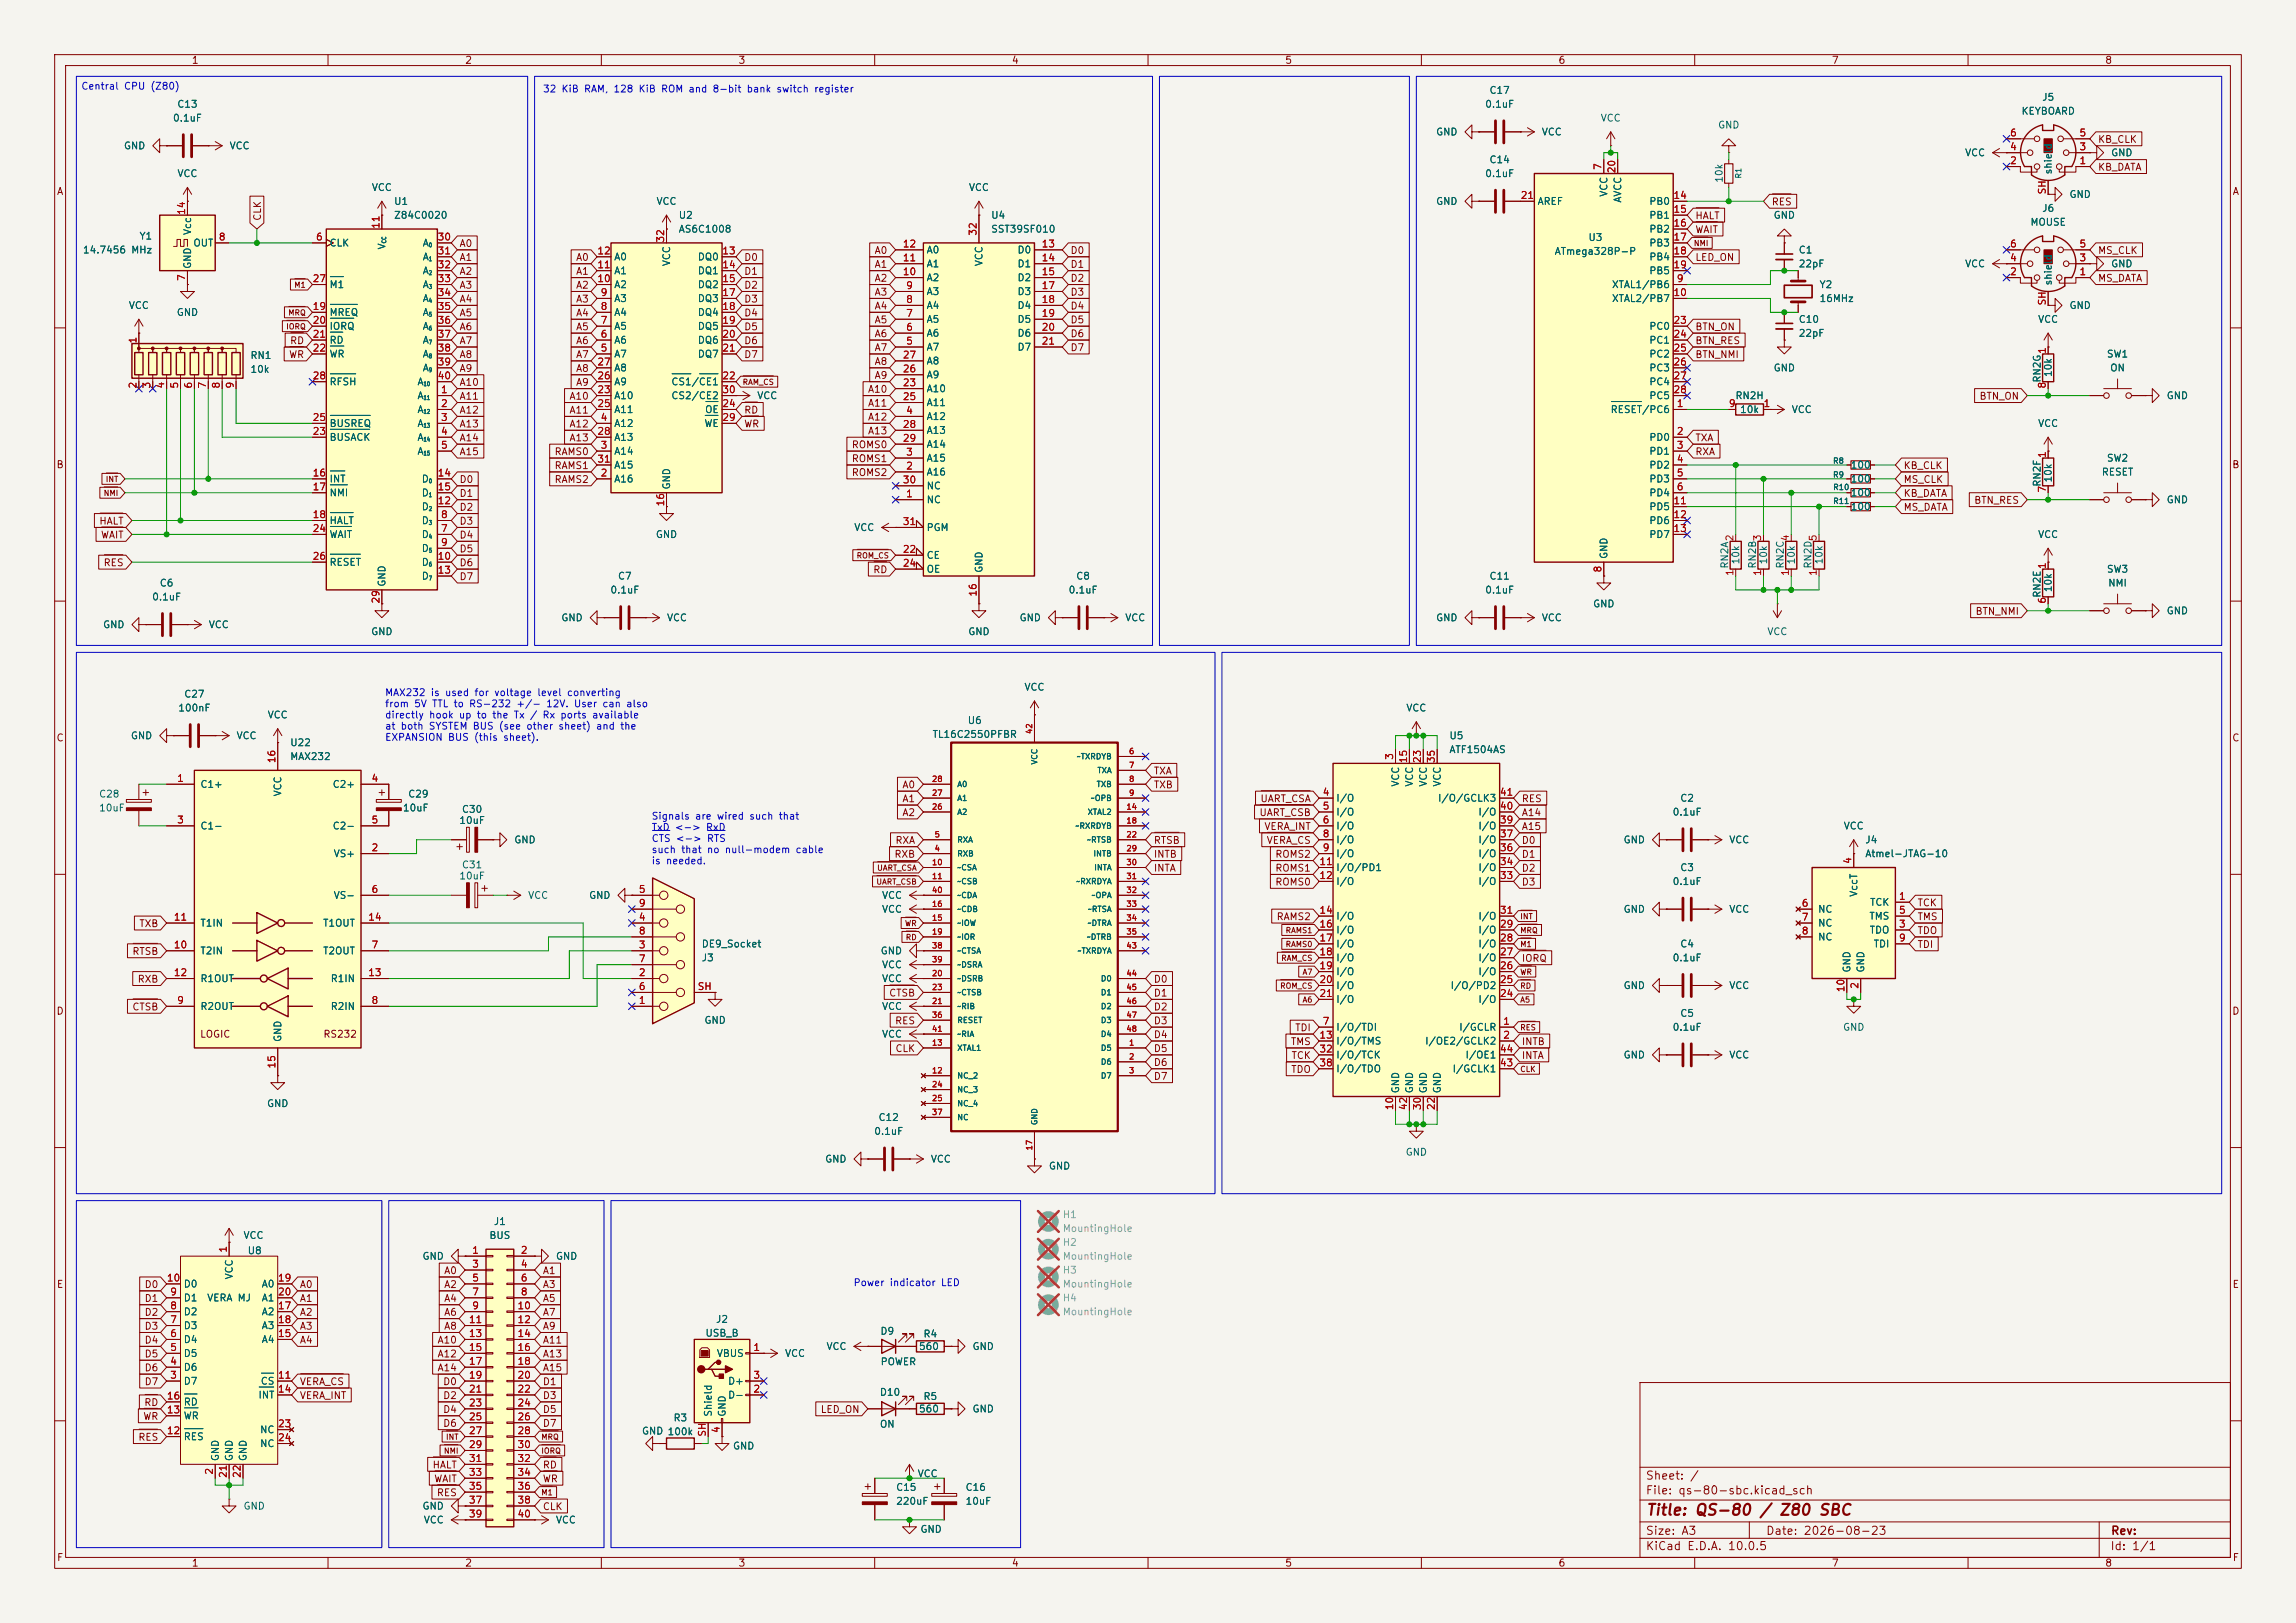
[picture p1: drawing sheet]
<svg xmlns="http://www.w3.org/2000/svg" width="420mm" height="297mm" viewBox="0 0 420 297" stroke-linecap="round" stroke-linejoin="round" font-family="sans-serif">
<defs><g id="words">
<text font-size="2" fill="#840000" x="301" y="277.8">Title: QS-80 / Z80 SBC</text>
<g font-size="1.5" fill="#840000">
<text x="300.9" y="273.8">File: qs-80-sbc.kicad_sch</text>
<text x="300.9" y="271.1">Sheet: /</text>
<text x="300.9" y="281.2">Size: A3</text>
<text x="322.9" y="281.2">Date: 2026-08-23</text>
<text x="386" y="281.2">Rev:</text>
<text x="300.9" y="284">KiCad E.D.A. 10.0.5</text>
<text x="385.9" y="284">Id: 1/1</text>
</g>
<g font-size="1.3" fill="#840000">
<text x="35" y="12">1</text>
<text x="85" y="12">2</text>
<text x="135" y="12">3</text>
<text x="185" y="12">4</text>
<text x="235" y="12">5</text>
<text x="285" y="12">6</text>
<text x="335" y="12">7</text>
<text x="385" y="12">8</text>
<text x="383.7" y="26.5">KB_CLK</text>
<text x="10.3" y="36">A</text>
<text x="383.7" y="31.5">KB_DATA</text>
<text x="408.3" y="36">A</text>
<text x="48" y="40.5" transform="rotate(-90 48 40.5)">CLK</text>
<text x="310" y="40.4">HALT</text>
<text x="324" y="37.9">RES</text>
<text x="84" y="45.5">A0</text>
<text x="159.9" y="46.8">A0</text>
<text x="195.7" y="46.8">D0</text>
<text x="310" y="43">WAIT</text>
<text x="383.7" y="46.8">MS_CLK</text>
<text x="84" y="48">A1</text>
<text x="84" y="53.1">A3</text>
<text x="84" y="50.6">A2</text>
<text x="105.3" y="48">A0</text>
<text x="105.3" y="50.6">A1</text>
<text x="105.3" y="53.1">A2</text>
<text x="136" y="48">D0</text>
<text x="136" y="50.6">D1</text>
<text x="136" y="53.1">D2</text>
<text x="159.9" y="49.3">A1</text>
<text x="159.9" y="51.9">A2</text>
<text x="195.7" y="49.3">D1</text>
<text x="195.7" y="51.9">D2</text>
<text x="310" y="48">LED_ON</text>
<text x="383.7" y="51.9">MS_DATA</text>
<text x="84" y="55.7">A4</text>
<text x="84" y="58.2">A5</text>
<text x="105.3" y="55.7">A3</text>
<text x="105.3" y="58.2">A4</text>
<text x="136" y="58.2">D4</text>
<text x="136" y="55.7">D3</text>
<text x="159.9" y="59.5">A5</text>
<text x="159.9" y="54.4">A3</text>
<text x="159.9" y="56.9">A4</text>
<text x="195.7" y="56.9">D4</text>
<text x="195.7" y="59.5">D5</text>
<text x="195.7" y="54.4">D3</text>
<text x="52.8" y="65.8">WR</text>
<text x="53" y="63.3">RD</text>
<text x="84" y="65.8">A8</text>
<text x="84" y="63.3">A7</text>
<text x="84" y="60.7">A6</text>
<text x="105.3" y="65.8">A7</text>
<text x="105.3" y="63.3">A6</text>
<text x="105.3" y="60.7">A5</text>
<text x="136" y="65.8">D7</text>
<text x="136" y="60.7">D5</text>
<text x="136" y="63.3">D6</text>
<text x="159.9" y="62">A6</text>
<text x="159.9" y="64.6">A7</text>
<text x="195.7" y="64.6">D7</text>
<text x="195.7" y="62">D6</text>
<text x="310" y="60.7">BTN_ON</text>
<text x="310" y="63.3">BTN_RES</text>
<text x="310" y="65.8">BTN_NMI</text>
<text x="84" y="70.9">A10</text>
<text x="84" y="68.4">A9</text>
<text x="105.3" y="68.4">A8</text>
<text x="105.3" y="70.9">A9</text>
<text x="159.9" y="67.1">A8</text>
<text x="159.9" y="69.6">A9</text>
<text x="84" y="73.4">A11</text>
<text x="84" y="76">A12</text>
<text x="104.1" y="73.4">A10</text>
<text x="104.1" y="76">A11</text>
<text x="136" y="76">RD</text>
<text x="158.7" y="72.2">A10</text>
<text x="158.7" y="74.7">A11</text>
<text x="158.7" y="77.3">A12</text>
<text x="362" y="73.4">BTN_ON</text>
<text x="84" y="83.6">A15</text>
<text x="84" y="78.5">A13</text>
<text x="84" y="81.1">A14</text>
<text x="101.3" y="83.6">RAMS0</text>
<text x="104.1" y="78.5">A12</text>
<text x="104.1" y="81.1">A13</text>
<text x="136" y="78.5">WR</text>
<text x="155.7" y="82.3">ROMS0</text>
<text x="158.7" y="79.8">A13</text>
<text x="310" y="83.6">RXA</text>
<text x="310" y="81.1">TXA</text>
<text x="10.2" y="86">B</text>
<text x="84" y="88.7">D0</text>
<text x="101.3" y="88.7">RAMS2</text>
<text x="101.3" y="86.1">RAMS1</text>
<text x="155.7" y="87.4">ROMS2</text>
<text x="155.7" y="84.9">ROMS1</text>
<text x="348.1" y="86.1">KB_CLK</text>
<text x="348.1" y="88.7">MS_CLK</text>
<text x="408.2" y="86">B</text>
<text x="84" y="91.2">D1</text>
<text x="84" y="93.8">D2</text>
<text x="348.1" y="93.8">MS_DATA</text>
<text x="348.1" y="91.2">KB_DATA</text>
<text x="361" y="92.5">BTN_RES</text>
<text x="18.1" y="96.3">HALT</text>
<text x="18.4" y="98.8">WAIT</text>
<text x="84" y="96.3">D3</text>
<text x="84" y="98.8">D4</text>
<text x="84" y="101.4">D5</text>
<text x="18.8" y="103.9">RES</text>
<text x="84" y="106.5">D7</text>
<text x="84" y="103.9">D6</text>
<text x="159.6" y="105.2">RD</text>
<text x="361.3" y="112.8">BTN_NMI</text>
<text x="10.2" y="136">C</text>
<text x="408.2" y="136">C</text>
<text x="211" y="142">TXA</text>
<text x="165" y="147.1">A1</text>
<text x="165" y="144.6">A0</text>
<text x="165" y="149.6">A2</text>
<text x="211" y="144.6">TXB</text>
<text x="230.3" y="149.6">UART_CSB</text>
<text x="230.5" y="147.1">UART_CSA</text>
<text x="278.3" y="147.1">RES</text>
<text x="278.3" y="149.6">A14</text>
<text x="163.7" y="154.7">RXA</text>
<text x="211" y="154.7">RTSB</text>
<text x="231.2" y="152.2">VERA_INT</text>
<text x="231.6" y="154.7">VERA_CS</text>
<text x="278.3" y="152.2">A15</text>
<text x="278.3" y="154.7">D0</text>
<text x="163.5" y="157.3">RXB</text>
<text x="211" y="157.3">INTB</text>
<text x="211" y="159.8">INTA</text>
<text x="233.2" y="159.8">ROMS1</text>
<text x="233.2" y="157.3">ROMS2</text>
<text x="278.3" y="157.3">D1</text>
<text x="278.3" y="159.8">D2</text>
<text x="233.2" y="162.3">ROMS0</text>
<text x="278.3" y="162.3">D3</text>
<text x="350.7" y="166.2">TCK</text>
<text x="25.4" y="170">TXB</text>
<text x="233.4" y="168.7">RAMS2</text>
<text x="350.7" y="173.8">TDI</text>
<text x="350.7" y="168.7">TMS</text>
<text x="350.7" y="171.2">TDO</text>
<text x="24.1" y="175">RTSB</text>
<text x="278.3" y="176.3">IORQ</text>
<text x="10.2" y="186">D</text>
<text x="24.1" y="185.2">CTSB</text>
<text x="25.1" y="180.1">RXB</text>
<text x="162.5" y="182.7">CTSB</text>
<text x="211" y="185.2">D2</text>
<text x="211" y="182.7">D1</text>
<text x="211" y="180.1">D0</text>
<text x="408.2" y="186">D</text>
<text x="36.5" y="190.2">LOGIC</text>
<text x="59" y="190.2">RS232</text>
<text x="163.6" y="187.7">RES</text>
<text x="211" y="190.3">D4</text>
<text x="211" y="187.7">D3</text>
<text x="236" y="191.6">TMS</text>
<text x="236.8" y="189">TDI</text>
<text x="278.3" y="191.6">INTB</text>
<text x="163.7" y="192.8">CLK</text>
<text x="211" y="192.8">D5</text>
<text x="211" y="195.4">D6</text>
<text x="211" y="197.9">D7</text>
<text x="236.1" y="196.6">TDO</text>
<text x="236.1" y="194.1">TCK</text>
<text x="278.3" y="194.1">INTA</text>
<text x="81.1" y="233.5">A0</text>
<text x="99.2" y="233.5">A1</text>
<text x="10.3" y="236">E</text>
<text x="26.3" y="238.5">D1</text>
<text x="26.3" y="236">D0</text>
<text x="54.7" y="236">A0</text>
<text x="54.7" y="238.5">A1</text>
<text x="81.1" y="236">A2</text>
<text x="81.1" y="238.5">A4</text>
<text x="99.2" y="238.5">A5</text>
<text x="99.2" y="236">A3</text>
<text x="408.3" y="236">E</text>
<text x="26.3" y="243.6">D3</text>
<text x="26.3" y="241.1">D2</text>
<text x="54.7" y="241.1">A2</text>
<text x="54.7" y="243.6">A3</text>
<text x="81.1" y="241.1">A6</text>
<text x="81.1" y="243.6">A8</text>
<text x="99.2" y="241.1">A7</text>
<text x="99.2" y="243.6">A9</text>
<text x="26.3" y="246.2">D4</text>
<text x="26.3" y="248.7">D5</text>
<text x="26.3" y="251.2">D6</text>
<text x="54.7" y="246.2">A4</text>
<text x="79.9" y="246.2">A10</text>
<text x="79.9" y="248.7">A12</text>
<text x="79.9" y="251.2">A14</text>
<text x="99.2" y="246.2">A11</text>
<text x="99.2" y="248.7">A13</text>
<text x="99.2" y="251.2">A15</text>
<text x="26.3" y="257.6">RD</text>
<text x="26.3" y="253.8">D7</text>
<text x="54.7" y="256.3">VERA_INT</text>
<text x="54.7" y="253.8">VERA_CS</text>
<text x="81" y="253.8">D0</text>
<text x="81" y="256.3">D2</text>
<text x="99.2" y="256.3">D3</text>
<text x="99.2" y="253.8">D1</text>
<text x="25.2" y="263.9">RES</text>
<text x="26.1" y="260.1">WR</text>
<text x="81" y="261.4">D6</text>
<text x="81" y="258.9">D4</text>
<text x="99.2" y="258.9">D5</text>
<text x="99.2" y="261.4">D7</text>
<text x="150" y="258.9">LED_ON</text>
<text x="79" y="269">HALT</text>
<text x="99.2" y="269">RD</text>
<text x="79.3" y="271.6">WAIT</text>
<text x="79.8" y="274.1">RES</text>
<text x="99.2" y="271.6">WR</text>
<text x="99.2" y="276.6">CLK</text>
<text x="10.3" y="286">F</text>
<text x="35" y="287">1</text>
<text x="85" y="287">2</text>
<text x="135" y="287">3</text>
<text x="185" y="287">4</text>
<text x="235" y="287">5</text>
<text x="285" y="287">6</text>
<text x="335" y="287">7</text>
<text x="385" y="287">8</text>
<text x="408.3" y="286">F</text>
</g>
<g font-size="1.3" fill="#0000c2">
<text x="14.8" y="16.7">Central CPU (Z80)</text>
<text x="99.2" y="17.2">32 KiB RAM, 128 KiB ROM and 8-bit bank switch register</text>
<text x="70.3" y="127.7">MAX232 is used for voltage level converting</text>
<text x="70.3" y="129.7">from 5V TTL to RS-232 +/- 12V. User can also</text>
<text x="70.3" y="131.8">directly hook up to the Tx / Rx ports available</text>
<text x="70.3" y="133.8">at both SYSTEM BUS (see other sheet) and the</text>
<text x="70.3" y="135.9">EXPANSION BUS (this sheet).</text>
<text x="119.1" y="150.3">Signals are wired such that</text>
<text x="119.1" y="152.3">TxD &lt;-&gt; RxD</text>
<text x="119.1" y="154.4">CTS &lt;-&gt; RTS</text>
<text x="119.1" y="156.4">such that no null-modem cable</text>
<text x="119.1" y="158.5">is needed.</text>
<text x="156" y="235.7">Power indicator LED</text>
</g>
<g font-size="1.3" fill="#006464">
<text x="272.3" y="17.5">C17</text>
<text x="31.5" y="22.6">0.1uF</text>
<text x="32.3" y="20">C13</text>
<text x="271.6" y="20">0.1uF</text>
<text x="292.7" y="22.6">VCC</text>
<text x="314.2" y="23.8">GND</text>
<text x="369.7" y="21.3">KEYBOARD</text>
<text x="373.5" y="18.7">J5</text>
<text x="22.6" y="27.6">GND</text>
<text x="41.9" y="27.6">VCC</text>
<text x="262.6" y="25.1">GND</text>
<text x="281.9" y="25.1">VCC</text>
<text x="359.4" y="28.9">VCC</text>
<text x="386.1" y="28.9">GND</text>
<text x="32.3" y="32.7">VCC</text>
<text x="67.9" y="35.3">VCC</text>
<text x="177.1" y="35.3">VCC</text>
<text x="271.6" y="32.7">0.1uF</text>
<text x="272.3" y="30.2">C14</text>
<text x="315.4" y="33.5" transform="rotate(-90 315.4 33.5)">10k</text>
<text x="375.6" y="32" transform="rotate(-90 375.6 32)">shield</text>
<text x="72" y="37.8">U1</text>
<text x="72" y="40.3">Z84C0020</text>
<text x="120" y="37.8">VCC</text>
<text x="124" y="40.3">U2</text>
<text x="181.2" y="40.3">U4</text>
<text x="262.6" y="37.8">GND</text>
<text x="281.2" y="37.8">AREF</text>
<text x="294.3" y="36.1" transform="rotate(-90 294.3 36.1)">VCC</text>
<text x="296.9" y="37.2" transform="rotate(-90 296.9 37.2)">AVCC</text>
<text x="301.6" y="37.8">PB0</text>
<text x="301.6" y="40.3">PB1</text>
<text x="324.3" y="40.3">GND</text>
<text x="371.3" y="41.6">MOUSE</text>
<text x="373.5" y="39.1">J6</text>
<text x="378.4" y="36.5">GND</text>
<text x="15.1" y="46.7">14.7456 MHz</text>
<text x="25.4" y="44.1">Y1</text>
<text x="35.3" y="43.1" transform="rotate(-90 35.3 43.1)">Vcc</text>
<text x="35.3" y="45.4">OUT</text>
<text x="60.2" y="45.4">CLK</text>
<text x="70.8" y="45.8" transform="rotate(-90 70.8 45.8)">V</text>
<text x="77.2" y="45.4">A</text>
<text x="77.2" y="48">A</text>
<text x="112.2" y="48">A0</text>
<text x="124" y="42.9">AS6C1008</text>
<text x="127.5" y="48">DQ0</text>
<text x="169.4" y="46.7">A0</text>
<text x="181.2" y="42.9">SST39SF010</text>
<text x="186" y="46.7">D0</text>
<text x="284.3" y="46.9">ATmega328P-P</text>
<text x="290.4" y="44.4">U3</text>
<text x="301.6" y="42.9">PB2</text>
<text x="301.6" y="45.4">PB3</text>
<text x="301.6" y="48">PB4</text>
<text x="328.9" y="46.7">C1</text>
<text x="35.3" y="49.3" transform="rotate(-90 35.3 49.3)">GND</text>
<text x="60.2" y="53">M1</text>
<text x="77.2" y="50.5">A</text>
<text x="77.2" y="53">A</text>
<text x="112.2" y="53">A2</text>
<text x="112.2" y="50.5">A1</text>
<text x="122.9" y="48.8" transform="rotate(-90 122.9 48.8)">VCC</text>
<text x="127.5" y="50.5">DQ1</text>
<text x="127.5" y="53">DQ2</text>
<text x="169.4" y="51.8">A2</text>
<text x="169.4" y="49.2">A1</text>
<text x="180" y="48.8" transform="rotate(-90 180 48.8)">VCC</text>
<text x="186" y="49.2">D1</text>
<text x="186" y="51.8">D2</text>
<text x="294.8" y="53">XTAL1/PB6</text>
<text x="301.6" y="50.5">PB5</text>
<text x="328.9" y="49.2">22pF</text>
<text x="332.7" y="53">Y2</text>
<text x="359.4" y="49.2">VCC</text>
<text x="375.6" y="52.4" transform="rotate(-90 375.6 52.4)">shield</text>
<text x="386.1" y="49.2">GND</text>
<text x="23.5" y="56.8">VCC</text>
<text x="32.2" y="58.1">GND</text>
<text x="60.2" y="58.1">MREQ</text>
<text x="77.2" y="55.6">A</text>
<text x="77.2" y="58.1">A</text>
<text x="112.2" y="58.1">A4</text>
<text x="112.2" y="55.6">A3</text>
<text x="127.5" y="55.6">DQ3</text>
<text x="127.5" y="58.1">DQ4</text>
<text x="169.4" y="59.4">A5</text>
<text x="169.4" y="56.8">A4</text>
<text x="169.4" y="54.3">A3</text>
<text x="186" y="54.3">D3</text>
<text x="186" y="56.8">D4</text>
<text x="186" y="59.4">D5</text>
<text x="294.8" y="55.6">XTAL2/PB7</text>
<text x="328.9" y="59.4">C10</text>
<text x="332.7" y="55.6">16MHz</text>
<text x="372.7" y="59.4">VCC</text>
<text x="378.4" y="56.8">GND</text>
<text x="45.7" y="66">RN1</text>
<text x="60.2" y="60.7">IORQ</text>
<text x="60.2" y="63.2">RD</text>
<text x="60.2" y="65.7">WR</text>
<text x="77.2" y="60.7">A</text>
<text x="77.2" y="63.2">A</text>
<text x="77.2" y="65.7">A</text>
<text x="112.2" y="65.7">A7</text>
<text x="112.2" y="63.2">A6</text>
<text x="112.2" y="60.7">A5</text>
<text x="127.5" y="60.7">DQ5</text>
<text x="127.5" y="63.2">DQ6</text>
<text x="127.5" y="65.7">DQ7</text>
<text x="169.4" y="64.5">A7</text>
<text x="169.4" y="61.9">A6</text>
<text x="186" y="61.9">D6</text>
<text x="186" y="64.5">D7</text>
<text x="301.6" y="60.7">PC0</text>
<text x="301.6" y="63.2">PC1</text>
<text x="301.6" y="65.7">PC2</text>
<text x="328.9" y="61.9">22pF</text>
<text x="385.3" y="65.7">SW1</text>
<text x="45.7" y="68.5">10k</text>
<text x="60.2" y="70.8">RFSH</text>
<text x="76.3" y="70.8">A</text>
<text x="77.2" y="68.3">A</text>
<text x="112.2" y="70.8">A9</text>
<text x="112.2" y="68.3">A8</text>
<text x="122.7" y="70.8">CS1/CE1</text>
<text x="169.4" y="69.5">A9</text>
<text x="169.4" y="67">A8</text>
<text x="301.6" y="68.3">PC3</text>
<text x="301.6" y="70.8">PC4</text>
<text x="324.3" y="68.3">GND</text>
<text x="373.6" y="70.1" transform="rotate(-90 373.6 70.1)">RN2G</text>
<text x="375.6" y="69.1" transform="rotate(-90 375.6 69.1)">10k</text>
<text x="385.9" y="68.3">ON</text>
<text x="76.3" y="73.4">A</text>
<text x="76.3" y="75.9">A</text>
<text x="112.2" y="73.4">A10</text>
<text x="112.2" y="75.9">A11</text>
<text x="122.7" y="73.4">CS2/CE2</text>
<text x="128.9" y="75.9">OE</text>
<text x="138.4" y="73.4">VCC</text>
<text x="169.4" y="77.2">A12</text>
<text x="169.4" y="72.1">A10</text>
<text x="169.4" y="74.6">A11</text>
<text x="294.5" y="75.9">RESET/PC6</text>
<text x="301.6" y="73.4">PC5</text>
<text x="317.3" y="73.4">RN2H</text>
<text x="318.2" y="75.9">10k</text>
<text x="327.6" y="75.9">VCC</text>
<text x="396.2" y="73.4">GND</text>
<text x="60.2" y="81">BUSACK</text>
<text x="60.2" y="78.4">BUSREQ</text>
<text x="76.3" y="78.4">A</text>
<text x="76.3" y="81">A</text>
<text x="76.3" y="83.5">A</text>
<text x="112.2" y="83.5">A14</text>
<text x="112.2" y="78.4">A12</text>
<text x="112.2" y="81">A13</text>
<text x="128.7" y="78.4">WE</text>
<text x="169.4" y="79.7">A13</text>
<text x="169.4" y="82.2">A14</text>
<text x="301.6" y="81">PD0</text>
<text x="301.6" y="83.5">PD1</text>
<text x="372.7" y="78.4">VCC</text>
<text x="60.2" y="88.6">INT</text>
<text x="77" y="88.6">D</text>
<text x="112.2" y="88.6">A16</text>
<text x="112.2" y="86.1">A15</text>
<text x="122.9" y="89.7" transform="rotate(-90 122.9 89.7)">GND</text>
<text x="169.4" y="87.3">A16</text>
<text x="169.4" y="84.8">A15</text>
<text x="169.4" y="89.9">NC</text>
<text x="301.6" y="86.1">PD2</text>
<text x="301.6" y="88.6">PD3</text>
<text x="338.4" y="88.6">100</text>
<text x="338.4" y="86.1">100</text>
<text x="373.6" y="89.2" transform="rotate(-90 373.6 89.2)">RN2F</text>
<text x="375.6" y="88.4" transform="rotate(-90 375.6 88.4)">10k</text>
<text x="384.4" y="87.3">RESET</text>
<text x="385.3" y="84.8">SW2</text>
<text x="60.2" y="91.1">NMI</text>
<text x="77" y="93.7">D</text>
<text x="77" y="91.1">D</text>
<text x="169.4" y="92.4">NC</text>
<text x="301.6" y="91.1">PD4</text>
<text x="301.6" y="93.7">PD5</text>
<text x="338.4" y="93.7">100</text>
<text x="338.4" y="91.1">100</text>
<text x="396.2" y="92.4">GND</text>
<text x="60.2" y="96.2">HALT</text>
<text x="60.2" y="98.8">WAIT</text>
<text x="77" y="98.8">D</text>
<text x="77" y="96.2">D</text>
<text x="77" y="101.3">D</text>
<text x="119.9" y="98.8">GND</text>
<text x="156.2" y="97.5">VCC</text>
<text x="169.4" y="97.5">PGM</text>
<text x="301.6" y="96.2">PD6</text>
<text x="301.6" y="98.8">PD7</text>
<text x="372.7" y="98.8">VCC</text>
<text x="29.1" y="107.6">C6</text>
<text x="60.2" y="103.8">RESET</text>
<text x="70.8" y="107.5" transform="rotate(-90 70.8 107.5)">GND</text>
<text x="77" y="103.8">D</text>
<text x="77" y="106.4">D</text>
<text x="112.9" y="106.4">C7</text>
<text x="169.4" y="102.6">CE</text>
<text x="169.4" y="105.1">OE</text>
<text x="180" y="104.9" transform="rotate(-90 180 104.9)">GND</text>
<text x="196.8" y="106.4">C8</text>
<text x="272.3" y="106.4">C11</text>
<text x="294.3" y="102.4" transform="rotate(-90 294.3 102.4)">GND</text>
<text x="316.4" y="104.2" transform="rotate(-90 316.4 104.2)">RN2A</text>
<text x="318.5" y="103.4" transform="rotate(-90 318.5 103.4)">10k</text>
<text x="321.5" y="104.2" transform="rotate(-90 321.5 104.2)">RN2B</text>
<text x="323.5" y="103.4" transform="rotate(-90 323.5 103.4)">10k</text>
<text x="326.6" y="104.2" transform="rotate(-90 326.6 104.2)">RN2C</text>
<text x="328.6" y="103.4" transform="rotate(-90 328.6 103.4)">10k</text>
<text x="331.7" y="104.2" transform="rotate(-90 331.7 104.2)">RN2D</text>
<text x="333.7" y="103.4" transform="rotate(-90 333.7 103.4)">10k</text>
<text x="385.3" y="105.1">SW3</text>
<text x="385.5" y="107.6">NMI</text>
<text x="27.7" y="110.2">0.1uF</text>
<text x="102.6" y="114">GND</text>
<text x="111.5" y="108.9">0.1uF</text>
<text x="121.9" y="114">VCC</text>
<text x="186.4" y="114">GND</text>
<text x="195.4" y="108.9">0.1uF</text>
<text x="205.7" y="114">VCC</text>
<text x="262.6" y="114">GND</text>
<text x="271.6" y="108.9">0.1uF</text>
<text x="281.9" y="114">VCC</text>
<text x="291.3" y="111.5">GND</text>
<text x="373.6" y="109.5" transform="rotate(-90 373.6 109.5)">RN2E</text>
<text x="375.6" y="108.5" transform="rotate(-90 375.6 108.5)">10k</text>
<text x="396.2" y="112.7">GND</text>
<text x="18.8" y="115.3">GND</text>
<text x="38.1" y="115.3">VCC</text>
<text x="67.8" y="116.5">GND</text>
<text x="177" y="116.5">GND</text>
<text x="323.2" y="116.5">VCC</text>
<text x="32.5" y="130.5">100nF</text>
<text x="33.6" y="128">C27</text>
<text x="48.9" y="131.8">VCC</text>
<text x="187.3" y="126.7">VCC</text>
<text x="257.1" y="130.5">VCC</text>
<text x="23.8" y="135.6">GND</text>
<text x="43.2" y="135.6">VCC</text>
<text x="53" y="136.9">U22</text>
<text x="170.5" y="135.3">TL16C2550PFBR</text>
<text x="176.9" y="132.8">U6</text>
<text x="265" y="135.6">U5</text>
<text x="53" y="139.4">MAX232</text>
<text x="265" y="138.1">ATF1504AS</text>
<text x="18" y="146.3">C28</text>
<text x="18" y="148.8">10uF</text>
<text x="36.5" y="144.5">C1+</text>
<text x="51.8" y="145.8" transform="rotate(-90 51.8 145.8)">VCC</text>
<text x="60.7" y="144.5">C2+</text>
<text x="73.6" y="148.8">10uF</text>
<text x="74.6" y="146.3">C29</text>
<text x="84.4" y="149">C30</text>
<text x="244.3" y="147">I/O</text>
<text x="244.3" y="149.6">I/O</text>
<text x="256.2" y="144.1" transform="rotate(-90 256.2 144.1)">VCC</text>
<text x="258.8" y="144.1" transform="rotate(-90 258.8 144.1)">VCC</text>
<text x="261.3" y="144.1" transform="rotate(-90 261.3 144.1)">VCC</text>
<text x="262.9" y="147">I/O/GCLK3</text>
<text x="263.9" y="144.1" transform="rotate(-90 263.9 144.1)">VCC</text>
<text x="270.3" y="149.6">I/O</text>
<text x="305.9" y="149.6">0.1uF</text>
<text x="307.2" y="147">C2</text>
<text x="36.5" y="152.1">C1-</text>
<text x="60.7" y="152.1">C2-</text>
<text x="83.9" y="151.1">10uF</text>
<text x="94" y="154.6">GND</text>
<text x="244.3" y="152.1">I/O</text>
<text x="244.3" y="154.6">I/O</text>
<text x="270.3" y="154.6">I/O</text>
<text x="270.3" y="152.1">I/O</text>
<text x="296.9" y="154.6">GND</text>
<text x="316.2" y="154.6">VCC</text>
<text x="337.1" y="152.1">VCC</text>
<text x="341.1" y="154.6">J4</text>
<text x="60.9" y="157.2">VS+</text>
<text x="83.9" y="161.2">10uF</text>
<text x="84.4" y="159.2">C31</text>
<text x="244.3" y="157.2">I/O</text>
<text x="244.3" y="159.7">I/O/PD1</text>
<text x="270.3" y="159.7">I/O</text>
<text x="270.3" y="157.2">I/O</text>
<text x="307.2" y="159.7">C3</text>
<text x="341.1" y="157.2">Atmel-JTAG-10</text>
<text x="60.9" y="164.8">VS-</text>
<text x="96.5" y="164.8">VCC</text>
<text x="107.7" y="164.8">GND</text>
<text x="161.2" y="167.3">VCC</text>
<text x="161.2" y="164.8">VCC</text>
<text x="244.3" y="162.3">I/O</text>
<text x="270.3" y="162.3">I/O</text>
<text x="296.9" y="167.3">GND</text>
<text x="305.9" y="162.3">0.1uF</text>
<text x="316.2" y="167.3">VCC</text>
<text x="332.5" y="167.3">NC</text>
<text x="340.1" y="164.2" transform="rotate(-90 340.1 164.2)">VccT</text>
<text x="342" y="166.1">TCK</text>
<text x="36.5" y="169.9">T1IN</text>
<text x="59" y="169.9">T1OUT</text>
<text x="128.3" y="173.7">DE9_Socket</text>
<text x="244.3" y="168.6">I/O</text>
<text x="244.3" y="171.1">I/O</text>
<text x="244.3" y="173.7">I/O</text>
<text x="270.3" y="173.7">I/O</text>
<text x="270.3" y="171.1">I/O</text>
<text x="270.3" y="168.6">I/O</text>
<text x="307.2" y="173.7">C4</text>
<text x="332.5" y="169.9">NC</text>
<text x="332.5" y="172.4">NC</text>
<text x="341.8" y="168.6">TMS</text>
<text x="341.9" y="171.1">TDO</text>
<text x="342.6" y="173.7">TDI</text>
<text x="36.5" y="175">T2IN</text>
<text x="59" y="175">T2OUT</text>
<text x="128.3" y="176.2">J3</text>
<text x="161" y="175">GND</text>
<text x="161.2" y="177.5">VCC</text>
<text x="244.3" y="176.2">I/O</text>
<text x="244.3" y="178.8">I/O</text>
<text x="270.3" y="178.8">I/O</text>
<text x="270.3" y="176.2">I/O</text>
<text x="305.9" y="176.2">0.1uF</text>
<text x="338.8" y="178.1" transform="rotate(-90 338.8 178.1)">GND</text>
<text x="341.3" y="178.1" transform="rotate(-90 341.3 178.1)">GND</text>
<text x="36.5" y="185.1">R2OUT</text>
<text x="36.5" y="180">R1OUT</text>
<text x="60.4" y="185.1">R2IN</text>
<text x="60.4" y="180">R1IN</text>
<text x="161.2" y="180">VCC</text>
<text x="161.2" y="185.1">VCC</text>
<text x="244.3" y="181.3">I/O</text>
<text x="244.3" y="183.8">I/O</text>
<text x="265.2" y="181.3">I/O/PD2</text>
<text x="270.3" y="183.8">I/O</text>
<text x="296.9" y="181.3">GND</text>
<text x="316.2" y="181.3">VCC</text>
<text x="51.8" y="190.8" transform="rotate(-90 51.8 190.8)">GND</text>
<text x="128.7" y="187.7">GND</text>
<text x="161.2" y="190.2">VCC</text>
<text x="244.3" y="188.9">I/O/TDI</text>
<text x="244.3" y="191.5">I/O/TMS</text>
<text x="260.6" y="191.5">I/OE2/GCLK2</text>
<text x="266.8" y="188.9">I/GCLR</text>
<text x="305.9" y="188.9">0.1uF</text>
<text x="307.2" y="186.4">C5</text>
<text x="337" y="188.9">GND</text>
<text x="244.3" y="194">I/O/TCK</text>
<text x="244.3" y="196.5">I/O/TDO</text>
<text x="265.6" y="196.5">I/GCLK1</text>
<text x="268" y="194">I/OE1</text>
<text x="296.9" y="194">GND</text>
<text x="316.2" y="194">VCC</text>
<text x="48.7" y="202.9">GND</text>
<text x="256.2" y="200.2" transform="rotate(-90 256.2 200.2)">GND</text>
<text x="258.8" y="200.2" transform="rotate(-90 258.8 200.2)">GND</text>
<text x="261.3" y="200.2" transform="rotate(-90 261.3 200.2)">GND</text>
<text x="263.9" y="200.2" transform="rotate(-90 263.9 200.2)">GND</text>
<text x="159.8" y="208">0.1uF</text>
<text x="160.6" y="205.4">C12</text>
<text x="150.8" y="213.1">GND</text>
<text x="170.2" y="213.1">VCC</text>
<text x="191.8" y="214.3">GND</text>
<text x="257" y="211.8">GND</text>
<text x="44.4" y="227">VCC</text>
<text x="89.4" y="227">BUS</text>
<text x="90.2" y="224.5">J1</text>
<text x="45.2" y="229.8">U8</text>
<text x="77.2" y="230.8">GND</text>
<text x="101.6" y="230.8">GND</text>
<text x="33.5" y="238.5">D1</text>
<text x="33.5" y="235.9">D0</text>
<text x="37.8" y="238.5">VERA MJ</text>
<text x="42.9" y="234.2" transform="rotate(-90 42.9 234.2)">VCC</text>
<text x="47.8" y="235.9">A0</text>
<text x="47.8" y="238.5">A1</text>
<text x="33.5" y="243.5">D3</text>
<text x="33.5" y="241">D2</text>
<text x="47.8" y="241">A2</text>
<text x="47.8" y="243.5">A3</text>
<text x="128.9" y="244.9">USB_B</text>
<text x="130.9" y="242.4">J2</text>
<text x="160.9" y="244.5">D9</text>
<text x="168.8" y="245.1">R4</text>
<text x="33.5" y="251.2">D6</text>
<text x="33.5" y="248.6">D5</text>
<text x="33.5" y="246.1">D4</text>
<text x="47.8" y="246.1">A4</text>
<text x="131" y="248.6">VBUS</text>
<text x="143.5" y="248.6">VCC</text>
<text x="151.1" y="247.3">VCC</text>
<text x="161" y="250.1">POWER</text>
<text x="168" y="247.3">560</text>
<text x="177.8" y="247.3">GND</text>
<text x="33.5" y="253.7">D7</text>
<text x="33.5" y="257.5">RD</text>
<text x="47.2" y="256.2">INT</text>
<text x="47.6" y="253.7">CS</text>
<text x="133.1" y="256.2">D-</text>
<text x="133.1" y="253.7">D+</text>
<text x="160.8" y="255.7">D10</text>
<text x="168.8" y="256.5">R5</text>
<text x="33.5" y="263.9">RES</text>
<text x="33.5" y="260">WR</text>
<text x="47.5" y="262.6">NC</text>
<text x="117.3" y="262.8">GND 100k</text>
<text x="123.1" y="260.4">R3</text>
<text x="130.5" y="259.4" transform="rotate(-90 130.5 259.4)">Shield</text>
<text x="133" y="259.4" transform="rotate(-90 133 259.4)">GND</text>
<text x="160.8" y="261.6">ON</text>
<text x="168" y="258.8">560</text>
<text x="177.8" y="258.8">GND</text>
<text x="40.3" y="267.5" transform="rotate(-90 40.3 267.5)">GND</text>
<text x="42.9" y="267.5" transform="rotate(-90 42.9 267.5)">GND</text>
<text x="45.4" y="267.5" transform="rotate(-90 45.4 267.5)">GND</text>
<text x="47.5" y="265.1">NC</text>
<text x="134" y="265.6">GND</text>
<text x="163.8" y="273.1">C15</text>
<text x="163.8" y="275.7">220uF</text>
<text x="167.8" y="270.6">VCC</text>
<text x="176.5" y="273.1">C16</text>
<text x="176.5" y="275.7">10uF</text>
<text x="44.4" y="276.6">GND</text>
<text x="77.2" y="276.6">GND</text>
<text x="77.4" y="279.1">VCC</text>
<text x="101.6" y="279.1">VCC</text>
<text x="168.3" y="280.8">GND</text>
</g>
<g font-size="1.3" fill="#a90000">
<text x="367.6" y="27.8">4</text>
<text x="367.6" y="25.3">6</text>
<text x="380.3" y="27.8">3</text>
<text x="380.3" y="25.3">5</text>
<text x="293.2" y="31.2" transform="rotate(-90 293.2 31.2)">7</text>
<text x="295.8" y="31.8" transform="rotate(-90 295.8 31.8)">20</text>
<text x="367.6" y="30.3">2</text>
<text x="374.5" y="35.7" transform="rotate(-90 374.5 35.7)">SH</text>
<text x="380.3" y="30.3">1</text>
<text x="34.2" y="39.4" transform="rotate(-90 34.2 39.4)">14</text>
<text x="69.7" y="42" transform="rotate(-90 69.7 42)">11</text>
<text x="278.1" y="36.7">21</text>
<text x="306" y="36.7">14</text>
<text x="306" y="39.2">15</text>
<text x="306" y="41.8">16</text>
<text x="39.9" y="44.3">8</text>
<text x="57.7" y="44.3">6</text>
<text x="79.9" y="44.3">30</text>
<text x="79.9" y="46.9">31</text>
<text x="109.2" y="46.9">12</text>
<text x="121.8" y="44.5" transform="rotate(-90 121.8 44.5)">32</text>
<text x="132" y="46.9">13</text>
<text x="165" y="45.6">12</text>
<text x="178.9" y="43.2" transform="rotate(-90 178.9 43.2)">32</text>
<text x="190.4" y="45.6">13</text>
<text x="306" y="44.3">17</text>
<text x="306" y="46.9">18</text>
<text x="367.6" y="45.6">6</text>
<text x="380.3" y="45.6">5</text>
<text x="34.2" y="51.5" transform="rotate(-90 34.2 51.5)">7</text>
<text x="57.1" y="51.9">27</text>
<text x="79.9" y="49.4">32</text>
<text x="79.9" y="51.9">33</text>
<text x="109.2" y="51.9">10</text>
<text x="109.2" y="49.4">11</text>
<text x="132" y="49.4">14</text>
<text x="132" y="51.9">15</text>
<text x="165" y="50.7">10</text>
<text x="165" y="48.1">11</text>
<text x="165.6" y="53.2">9</text>
<text x="190.4" y="48.1">14</text>
<text x="190.4" y="50.7">15</text>
<text x="190.4" y="53.2">17</text>
<text x="306" y="49.4">19</text>
<text x="306.6" y="51.9">9</text>
<text x="367.6" y="50.7">2</text>
<text x="367.6" y="48.1">4</text>
<text x="380.3" y="50.7">1</text>
<text x="380.3" y="48.1">3</text>
<text x="57.1" y="57">19</text>
<text x="57.1" y="59.6">20</text>
<text x="79.9" y="54.5">34</text>
<text x="79.9" y="57">35</text>
<text x="79.9" y="59.6">36</text>
<text x="109.8" y="59.6">7</text>
<text x="109.8" y="57">8</text>
<text x="109.8" y="54.5">9</text>
<text x="132" y="54.5">17</text>
<text x="132" y="57">18</text>
<text x="132" y="59.6">19</text>
<text x="165.6" y="58.3">7</text>
<text x="165.6" y="55.7">8</text>
<text x="190.4" y="55.7">18</text>
<text x="190.4" y="58.3">19</text>
<text x="306" y="54.5">10</text>
<text x="306" y="59.6">23</text>
<text x="374.5" y="56" transform="rotate(-90 374.5 56)">SH</text>
<text x="25.3" y="63" transform="rotate(-90 25.3 63)">1</text>
<text x="57.1" y="62.1">21</text>
<text x="57.1" y="64.6">22</text>
<text x="79.9" y="62.1">37</text>
<text x="79.9" y="64.6">38</text>
<text x="109.8" y="64.6">5</text>
<text x="109.8" y="62.1">6</text>
<text x="132" y="62.1">20</text>
<text x="132" y="64.6">21</text>
<text x="165" y="65.9">27</text>
<text x="165.6" y="63.4">5</text>
<text x="165.6" y="60.8">6</text>
<text x="190.4" y="60.8">20</text>
<text x="190.4" y="63.4">21</text>
<text x="306" y="62.1">24</text>
<text x="306" y="64.6">25</text>
<text x="374.5" y="64.9" transform="rotate(-90 374.5 64.9)">1</text>
<text x="25.3" y="71.2" transform="rotate(-90 25.3 71.2)">2</text>
<text x="27.8" y="71.2" transform="rotate(-90 27.8 71.2)">3</text>
<text x="30.3" y="71.2" transform="rotate(-90 30.3 71.2)">4</text>
<text x="32.9" y="71.2" transform="rotate(-90 32.9 71.2)">5</text>
<text x="35.4" y="71.2" transform="rotate(-90 35.4 71.2)">6</text>
<text x="38" y="71.2" transform="rotate(-90 38 71.2)">7</text>
<text x="40.5" y="71.2" transform="rotate(-90 40.5 71.2)">8</text>
<text x="43" y="71.2" transform="rotate(-90 43 71.2)">9</text>
<text x="57.1" y="69.7">28</text>
<text x="79.9" y="67.2">39</text>
<text x="79.9" y="69.7">40</text>
<text x="109.2" y="69.7">26</text>
<text x="109.2" y="67.2">27</text>
<text x="132" y="69.7">22</text>
<text x="165" y="71">23</text>
<text x="165" y="68.4">26</text>
<text x="306" y="67.2">26</text>
<text x="306" y="69.7">27</text>
<text x="374.5" y="71.2" transform="rotate(-90 374.5 71.2)">8</text>
<text x="57.1" y="77.3">25</text>
<text x="80.5" y="72.3">1</text>
<text x="80.5" y="74.8">2</text>
<text x="80.5" y="77.3">3</text>
<text x="109.2" y="72.3">23</text>
<text x="109.2" y="74.8">25</text>
<text x="109.8" y="77.3">4</text>
<text x="132" y="74.8">24</text>
<text x="132" y="77.3">29</text>
<text x="132" y="72.3">30</text>
<text x="165" y="73.5">25</text>
<text x="165.6" y="76.1">4</text>
<text x="306" y="72.3">28</text>
<text x="306.6" y="74.8">1</text>
<text x="316.1" y="74.8">9</text>
<text x="322.5" y="74.8">1</text>
<text x="57.1" y="79.9">23</text>
<text x="80.5" y="79.9">4</text>
<text x="80.5" y="82.4">5</text>
<text x="109.2" y="79.9">28</text>
<text x="109.8" y="82.4">3</text>
<text x="165" y="78.6">28</text>
<text x="165" y="81.1">29</text>
<text x="165.6" y="83.7">3</text>
<text x="306.6" y="79.9">2</text>
<text x="306.6" y="82.4">3</text>
<text x="374.5" y="83.9" transform="rotate(-90 374.5 83.9)">1</text>
<text x="57.1" y="87.5">16</text>
<text x="79.9" y="87.5">14</text>
<text x="109.2" y="85">31</text>
<text x="109.8" y="87.5">2</text>
<text x="165" y="88.8">30</text>
<text x="165.6" y="86.2">2</text>
<text x="306.6" y="85">4</text>
<text x="306.6" y="87.5">5</text>
<text x="57.1" y="90">17</text>
<text x="57.1" y="95.1">18</text>
<text x="79.9" y="92.6">12</text>
<text x="79.9" y="90">15</text>
<text x="80.5" y="95.1">8</text>
<text x="121.8" y="92.8" transform="rotate(-90 121.8 92.8)">16</text>
<text x="165.6" y="91.3">1</text>
<text x="306" y="92.6">11</text>
<text x="306" y="95.1">12</text>
<text x="306.6" y="90">6</text>
<text x="374.5" y="90.3" transform="rotate(-90 374.5 90.3)">7</text>
<text x="57.1" y="97.7">24</text>
<text x="80.5" y="97.7">7</text>
<text x="80.5" y="100.2">9</text>
<text x="165" y="101.5">22</text>
<text x="165" y="96.4">31</text>
<text x="306" y="97.7">13</text>
<text x="317.4" y="99.2" transform="rotate(-90 317.4 99.2)">2</text>
<text x="322.4" y="99.2" transform="rotate(-90 322.4 99.2)">3</text>
<text x="327.5" y="99.2" transform="rotate(-90 327.5 99.2)">4</text>
<text x="332.6" y="99.2" transform="rotate(-90 332.6 99.2)">5</text>
<text x="57.1" y="102.7">26</text>
<text x="79.9" y="102.7">10</text>
<text x="79.9" y="105.3">13</text>
<text x="165" y="104">24</text>
<text x="293.2" y="104.9" transform="rotate(-90 293.2 104.9)">8</text>
<text x="317.4" y="105.5" transform="rotate(-90 317.4 105.5)">1</text>
<text x="322.4" y="105.5" transform="rotate(-90 322.4 105.5)">1</text>
<text x="327.5" y="105.5" transform="rotate(-90 327.5 105.5)">1</text>
<text x="332.6" y="105.5" transform="rotate(-90 332.6 105.5)">1</text>
<text x="374.5" y="104.2" transform="rotate(-90 374.5 104.2)">1</text>
<text x="69.7" y="110.6" transform="rotate(-90 69.7 110.6)">29</text>
<text x="178.9" y="109.3" transform="rotate(-90 178.9 109.3)">16</text>
<text x="374.5" y="110.6" transform="rotate(-90 374.5 110.6)">6</text>
<text x="32.3" y="143.4">1</text>
<text x="50.7" y="139.8" transform="rotate(-90 50.7 139.8)">16</text>
<text x="67.8" y="143.4">4</text>
<text x="255.1" y="139.2" transform="rotate(-90 255.1 139.2)">3</text>
<text x="257.7" y="139.8" transform="rotate(-90 257.7 139.8)">15</text>
<text x="260.2" y="139.8" transform="rotate(-90 260.2 139.8)">23</text>
<text x="262.8" y="139.8" transform="rotate(-90 262.8 139.8)">35</text>
<text x="241.8" y="145.9">4</text>
<text x="241.8" y="148.5">5</text>
<text x="274.3" y="148.5">40</text>
<text x="274.3" y="145.9">41</text>
<text x="32.3" y="151">3</text>
<text x="67.8" y="151">5</text>
<text x="241.8" y="151">6</text>
<text x="241.8" y="153.5">8</text>
<text x="274.3" y="153.5">37</text>
<text x="274.3" y="151">39</text>
<text x="67.8" y="156.1">2</text>
<text x="241.2" y="158.6">11</text>
<text x="241.2" y="161.2">12</text>
<text x="241.8" y="156.1">9</text>
<text x="274.3" y="161.2">33</text>
<text x="274.3" y="158.6">34</text>
<text x="274.3" y="156.1">36</text>
<text x="339" y="158.2" transform="rotate(-90 339 158.2)">4</text>
<text x="67.8" y="163.7">6</text>
<text x="116.7" y="163.7">5</text>
<text x="116.7" y="166.2">9</text>
<text x="241.2" y="167.5">14</text>
<text x="274.3" y="167.5">31</text>
<text x="329.5" y="166.2">6</text>
<text x="347.2" y="165">1</text>
<text x="347.2" y="167.5">5</text>
<text x="31.7" y="173.9">10</text>
<text x="31.7" y="168.8">11</text>
<text x="67.2" y="168.8">14</text>
<text x="67.8" y="173.9">7</text>
<text x="116.7" y="173.9">3</text>
<text x="116.7" y="168.8">4</text>
<text x="116.7" y="171.3">8</text>
<text x="241.2" y="170">16</text>
<text x="241.2" y="172.6">17</text>
<text x="274.3" y="172.6">28</text>
<text x="274.3" y="170">29</text>
<text x="329.5" y="168.8">7</text>
<text x="329.5" y="171.3">8</text>
<text x="347.2" y="170">3</text>
<text x="347.2" y="172.6">9</text>
<text x="31.7" y="178.9">12</text>
<text x="67.2" y="178.9">13</text>
<text x="116.7" y="178.9">2</text>
<text x="116.7" y="176.4">7</text>
<text x="241.2" y="175.1">18</text>
<text x="241.2" y="177.7">19</text>
<text x="274.3" y="177.7">26</text>
<text x="274.3" y="175.1">27</text>
<text x="32.3" y="184">9</text>
<text x="67.8" y="184">8</text>
<text x="116.7" y="184">1</text>
<text x="116.7" y="181.5">6</text>
<text x="127.5" y="181.5">SH</text>
<text x="241.2" y="180.2">20</text>
<text x="241.2" y="182.7">21</text>
<text x="274.3" y="182.7">24</text>
<text x="274.3" y="180.2">25</text>
<text x="337.7" y="181.7" transform="rotate(-90 337.7 181.7)">10</text>
<text x="340.2" y="181.1" transform="rotate(-90 340.2 181.1)">2</text>
<text x="241.2" y="190.4">13</text>
<text x="241.8" y="187.8">7</text>
<text x="274.9" y="187.8">1</text>
<text x="274.9" y="190.4">2</text>
<text x="50.7" y="195.6" transform="rotate(-90 50.7 195.6)">15</text>
<text x="241.2" y="192.9">32</text>
<text x="241.2" y="195.4">38</text>
<text x="274.3" y="195.4">43</text>
<text x="274.3" y="192.9">44</text>
<text x="255.1" y="203.3" transform="rotate(-90 255.1 203.3)">10</text>
<text x="257.7" y="203.3" transform="rotate(-90 257.7 203.3)">42</text>
<text x="260.2" y="203.3" transform="rotate(-90 260.2 203.3)">30</text>
<text x="262.8" y="203.3" transform="rotate(-90 262.8 203.3)">22</text>
<text x="41.8" y="229.3" transform="rotate(-90 41.8 229.3)">1</text>
<text x="86.3" y="229.7">1</text>
<text x="86.3" y="232.3">3</text>
<text x="95.2" y="229.7">2</text>
<text x="95.2" y="232.3">4</text>
<text x="30.4" y="234.8">10</text>
<text x="31" y="239.9">8</text>
<text x="31" y="237.4">9</text>
<text x="50.7" y="239.9">17</text>
<text x="50.7" y="234.8">19</text>
<text x="50.7" y="237.4">20</text>
<text x="86.3" y="234.8">5</text>
<text x="86.3" y="237.4">7</text>
<text x="86.3" y="239.9">9</text>
<text x="94.5" y="239.9">10</text>
<text x="95.2" y="234.8">6</text>
<text x="95.2" y="237.4">8</text>
<text x="31" y="245">6</text>
<text x="31" y="242.4">7</text>
<text x="50.7" y="245">15</text>
<text x="50.7" y="242.4">18</text>
<text x="85.7" y="242.4">11</text>
<text x="85.7" y="245">13</text>
<text x="94.5" y="242.4">12</text>
<text x="94.5" y="245">14</text>
<text x="31" y="250.1">4</text>
<text x="31" y="247.5">5</text>
<text x="85.7" y="247.5">15</text>
<text x="85.7" y="250.1">17</text>
<text x="94.5" y="247.5">16</text>
<text x="94.5" y="250.1">18</text>
<text x="137.7" y="247.5">1</text>
<text x="30.4" y="256.4">16</text>
<text x="31" y="252.6">3</text>
<text x="50.7" y="252.6">11</text>
<text x="50.7" y="255.1">14</text>
<text x="85.7" y="252.6">19</text>
<text x="85.7" y="255.1">21</text>
<text x="85.7" y="257.7">23</text>
<text x="94.5" y="252.6">20</text>
<text x="94.5" y="255.1">22</text>
<text x="94.5" y="257.7">24</text>
<text x="137.7" y="255.1">2</text>
<text x="137.7" y="252.6">3</text>
<text x="30.4" y="262.8">12</text>
<text x="30.4" y="258.9">13</text>
<text x="50.7" y="261.5">23</text>
<text x="85.7" y="260.2">25</text>
<text x="85.7" y="262.8">27</text>
<text x="94.5" y="260.2">26</text>
<text x="94.5" y="262.8">28</text>
<text x="129.4" y="263" transform="rotate(-90 129.4 263)">SH</text>
<text x="131.9" y="262.4" transform="rotate(-90 131.9 262.4)">4</text>
<text x="39.2" y="270" transform="rotate(-90 39.2 270)">2</text>
<text x="50.7" y="264">24</text>
<text x="85.7" y="265.3">29</text>
<text x="85.7" y="267.8">31</text>
<text x="94.5" y="265.3">30</text>
<text x="94.5" y="267.8">32</text>
<text x="41.8" y="270.6" transform="rotate(-90 41.8 270.6)">21</text>
<text x="44.3" y="270.6" transform="rotate(-90 44.3 270.6)">22</text>
<text x="85.7" y="270.4">33</text>
<text x="85.7" y="272.9">35</text>
<text x="85.7" y="275.5">37</text>
<text x="94.5" y="270.4">34</text>
<text x="94.5" y="272.9">36</text>
<text x="94.5" y="275.5">38</text>
<text x="85.7" y="278">39</text>
<text x="94.5" y="278">40</text>
</g>
<g font-size="1.3" fill="#939391">
<text x="194.3" y="223.2">H1</text>
<text x="194.3" y="225.8">MountingHole</text>
<text x="194.3" y="233.4">H3</text>
<text x="194.3" y="228.3">H2</text>
<text x="194.3" y="230.8">MountingHole</text>
<text x="194.3" y="238.5">H4</text>
<text x="194.3" y="235.9">MountingHole</text>
<text x="194.3" y="241">MountingHole</text>
</g>
<g font-size="1" fill="#006464">
<text x="318.8" y="32.8" transform="rotate(-90 318.8 32.8)">R1</text>
<text x="335.2" y="87.6">R9</text>
<text x="335.2" y="85.1">R8</text>
<text x="335.2" y="89.9">R10</text>
<text x="335.2" y="92.5">R11</text>
<text x="190" y="140" transform="rotate(-90 190 140)">VCC</text>
<text x="196.9" y="139.2">~TXRDYB</text>
<text x="200.6" y="141.7">TXA</text>
<text x="175" y="149.4">A2</text>
<text x="175" y="146.8">A1</text>
<text x="175" y="144.3">A0</text>
<text x="198.8" y="149.4">XTAL2</text>
<text x="199.4" y="146.8">~OPB</text>
<text x="200.5" y="144.3">TXB</text>
<text x="175" y="154.4">RXA</text>
<text x="196.6" y="151.9">~RXRDYB</text>
<text x="198.8" y="154.4">~RTSB</text>
<text x="175" y="157">RXB</text>
<text x="175" y="159.5">~CSA</text>
<text x="199.9" y="157">INTB</text>
<text x="200.1" y="159.5">INTA</text>
<text x="175" y="162.1">~CSB</text>
<text x="175" y="167.1">~CDB</text>
<text x="175" y="164.6">~CDA</text>
<text x="196.8" y="162.1">~RXRDYA</text>
<text x="198.9" y="167.1">~RTSA</text>
<text x="199.6" y="164.6">~OPA</text>
<text x="175" y="169.7">~IOW</text>
<text x="175" y="172.2">~IOR</text>
<text x="198.7" y="172.2">~DTRB</text>
<text x="198.8" y="169.7">~DTRA</text>
<text x="175" y="179.8">~DSRB</text>
<text x="175" y="174.8">~CTSA</text>
<text x="175" y="177.3">~DSRA</text>
<text x="197" y="174.8">~TXRDYA</text>
<text x="201.3" y="179.8">D0</text>
<text x="175" y="184.9">~RIB</text>
<text x="175" y="182.4">~CTSB</text>
<text x="201.3" y="182.4">D1</text>
<text x="201.3" y="184.9">D2</text>
<text x="175" y="187.5">RESET</text>
<text x="175" y="190">~RIA</text>
<text x="201.3" y="187.5">D3</text>
<text x="201.3" y="190">D4</text>
<text x="175" y="197.6">NC_2</text>
<text x="175" y="192.5">XTAL1</text>
<text x="201.3" y="192.5">D5</text>
<text x="201.3" y="195.1">D6</text>
<text x="201.3" y="197.6">D7</text>
<text x="175" y="200.2">NC_3</text>
<text x="175" y="202.7">NC_4</text>
<text x="175" y="205.2">NC</text>
<text x="190" y="206" transform="rotate(-90 190 206)">GND</text>
</g>
<g font-size="1" fill="#840000">
<text x="309.7" y="45.3">NMI</text>
<text x="53.7" y="52.9">M1</text>
<text x="52.6" y="58">MRQ</text>
<text x="52.3" y="60.5">IORQ</text>
<text x="135.7" y="70.7">RAM_CS</text>
<text x="19.2" y="88.5">INT</text>
<text x="18.9" y="91">NMI</text>
<text x="156.6" y="102.4">ROM_CS</text>
<text x="160.3" y="159.6">UART_CSA</text>
<text x="160.2" y="162.1">UART_CSB</text>
<text x="165.4" y="169.7">WR</text>
<text x="165.6" y="172.3">RD</text>
<text x="235.1" y="171">RAMS1</text>
<text x="235.1" y="173.5">RAMS0</text>
<text x="278" y="168.5">INT</text>
<text x="278" y="171">MRQ</text>
<text x="278" y="173.5">M1</text>
<text x="234.3" y="176.1">RAM_CS</text>
<text x="238.2" y="178.6">A7</text>
<text x="278" y="178.6">WR</text>
<text x="234.1" y="181.2">ROM_CS</text>
<text x="238.2" y="183.7">A6</text>
<text x="278" y="183.7">A5</text>
<text x="278" y="181.2">RD</text>
<text x="278" y="188.8">RES</text>
<text x="278" y="196.4">CLK</text>
<text x="81.5" y="263.7">INT</text>
<text x="98.9" y="263.7">MRQ</text>
<text x="81.1" y="266.3">NMI</text>
<text x="98.9" y="266.3">IORQ</text>
<text x="98.9" y="273.9">M1</text>
</g>
<g font-size="1" fill="#a90000">
<text x="189" y="134.4" transform="rotate(-90 189 134.4)">42</text>
<text x="170.4" y="143.3">28</text>
<text x="206.4" y="138.2">6</text>
<text x="206.4" y="140.8">7</text>
<text x="206.4" y="143.3">8</text>
<text x="170.4" y="148.4">26</text>
<text x="170.4" y="145.9">27</text>
<text x="205.9" y="148.4">14</text>
<text x="206.4" y="145.9">9</text>
<text x="170.9" y="153.5">5</text>
<text x="205.9" y="150.9">18</text>
<text x="205.9" y="153.5">22</text>
<text x="170.4" y="158.6">10</text>
<text x="170.4" y="161.1">11</text>
<text x="170.9" y="156">4</text>
<text x="205.9" y="156">29</text>
<text x="205.9" y="158.6">30</text>
<text x="205.9" y="161.1">31</text>
<text x="170.4" y="166.2">16</text>
<text x="170.4" y="163.6">40</text>
<text x="205.9" y="163.6">32</text>
<text x="205.9" y="166.2">33</text>
<text x="170.4" y="168.7">15</text>
<text x="170.4" y="171.3">19</text>
<text x="170.4" y="173.8">38</text>
<text x="205.9" y="168.7">34</text>
<text x="205.9" y="171.3">35</text>
<text x="205.9" y="173.8">43</text>
<text x="170.4" y="178.9">20</text>
<text x="170.4" y="176.3">39</text>
<text x="205.9" y="178.9">44</text>
<text x="170.4" y="184">21</text>
<text x="170.4" y="181.4">23</text>
<text x="205.9" y="181.4">45</text>
<text x="205.9" y="184">46</text>
<text x="170.4" y="191.6">13</text>
<text x="170.4" y="186.5">36</text>
<text x="170.4" y="189">41</text>
<text x="205.9" y="186.5">47</text>
<text x="205.9" y="189">48</text>
<text x="206.4" y="191.6">1</text>
<text x="170.4" y="196.7">12</text>
<text x="206.4" y="194.1">2</text>
<text x="206.4" y="196.7">3</text>
<text x="170.4" y="199.2">24</text>
<text x="170.4" y="201.7">25</text>
<text x="170.4" y="204.3">37</text>
<text x="189" y="210.6" transform="rotate(-90 189 210.6)">17</text>
</g>
<g font-size=".8" fill="#006464">
<text x="70.8" y="44.6" transform="rotate(-90 70.8 44.6)">CC</text>
<text x="78.4" y="45.4">0</text>
<text x="78.4" y="48">1</text>
<text x="78.4" y="50.5">2</text>
<text x="78.4" y="53">3</text>
<text x="78.4" y="55.6">4</text>
<text x="78.4" y="58.1">5</text>
<text x="78.4" y="60.7">6</text>
<text x="78.4" y="63.2">7</text>
<text x="78.4" y="65.7">8</text>
<text x="77.4" y="70.8">10</text>
<text x="78.4" y="68.3">9</text>
<text x="77.4" y="73.4">11</text>
<text x="77.4" y="75.9">12</text>
<text x="77.4" y="78.4">13</text>
<text x="77.4" y="81">14</text>
<text x="77.4" y="83.5">15</text>
<text x="78.4" y="88.6">0</text>
<text x="78.4" y="93.7">2</text>
<text x="78.4" y="91.1">1</text>
<text x="78.4" y="98.8">4</text>
<text x="78.4" y="96.2">3</text>
<text x="78.4" y="101.3">5</text>
<text x="78.4" y="103.8">6</text>
<text x="78.4" y="106.4">7</text>
</g>
</g></defs>
<path d="M0 0h420v297h-420z" fill="#f5f4ef" stroke="#f5f4ef" stroke-width=".18"/>
<g fill="none" stroke="#840000" stroke-width=".18">
<path d="M10 10h400v277h-400zM12 12h396v273h-396zM60 10v2M110 10v2M160 10v2M210 10v2M260 10v2M310 10v2M360 10v2M30.5 26.7h2.8M35.3 26.7h2.8M328.9 49.5v1.9"/>
<path d="M328.9 55.2v2M10 60h2M326.4 62.2v1.3h1.3l-1.3 1.3-1.3-1.3h1.3M326.4 62.2h.1M408 60h2M10 110h2M408 110h2M10 160h2M408 160h2M10 210h2M408 210h2M300 253h108v32h-108z"/>
<path d="M10 260h2M41.9 274.3v1.3h1.3l-1.3 1.3-1.3-1.3h1.3M41.9 274.3h.1M300 278.5h108M300 274.5h108M300 268.5h108M320 278.5v3M384 278.5v6.5M408 260h2M60 285v2M110 285v2M160 285v2"/>
<path d="M210 285v2M260 285v2M300 281.5h108M310 285v2M360 285v2"/>
</g>
<path d="M33.5 24.6v4.1M35.1 24.6v4.1M327.7 55.2h2.5M327.7 51.4h2.5" fill="none" stroke="#840000" stroke-width=".51"/>
<path d="M326.4 52.2h5.1v2.3h-5.1z" fill="none" stroke="#840000" stroke-width=".3"/>
<path d="M33 229.9h17.8v38.1h-17.8z" fill="#ffffc2"/>
<g fill="none" stroke="#840000" stroke-width=".18">
<path d="M31.7 134.6h2.8M36.6 134.6h2.8M50.8 135.9h.1M50.8 133.4l-.8 1.2M50.8 133.4l.8 1.2M50.8 133.4v2.5M68.8 146.3h4.6v.5h-4.6zM69.3 145h1.1M69.8 144.5v1M71.1 143.5v2.8M71.1 148.3v2.8M82.5 153.7h2.8"/>
<path d="M83.6 154.9h1M84.1 154.4v1M85.3 151.4h.6v4.6h-.6zM87.4 153.7h2.8M90.2 153.7h1.2v-1.3l1.3 1.3-1.3 1.2v-1.2M90.2 153.7h.1M82.5 163.8h2.8M86.9 161.5h.5v4.6h-.5zM87.4 163.8h2.8M88.1 162.6h1.1M88.6 162.1v1M92.7 163.8h.1"/>
<path d="M92.7 163.8h2.5M94 163.1l1.2 .7M95.2 163.8l-1.2 .8M114.3 163.8v-1.2l-1.3 1.2 1.3 1.3v-1.3h1.3M115.6 163.8h.1M30.5 237.5h2.5M30.5 234.9h2.5M33 229.9h17.8v38.1h-17.8zM41.9 227.3h.1M41.9 224.8v5.1M41.9 224.8l-.8 1.3M41.9 224.8l.8 1.3"/>
<path d="M50.8 237.5h2.5M50.8 234.9h2.5M30.5 252.7h2.5M30.5 250.2h2.5M30.5 247.6h2.5M30.5 245.1h2.5M30.5 242.6h2.5M30.5 240h2.5M30.5 259.1h2.5M30.5 256.5h2.5M50.8 252.7h2.5M50.8 245.1h2.5"/>
<path d="M50.8 242.6h2.5M50.8 240h2.5M50.8 255.3h2.5M30.5 262.9h2.5M39.4 268v2.5M41.9 268v2.5M44.4 268v2.5M50.8 261.6h2.5M50.8 264.2h2.5M53 261.2l.7 .8M53 263.8l.7 .7M53.7 261.2l-.7 .8"/>
<path d="M53.7 263.8l-.7 .7"/>
</g>
<path d="M33.8 257.6h2.4M33.8 255.1h2.2M47.4 253.8h2.7M47.8 251.3h2.3M33.8 261.4h3.3" fill="none" stroke="#006464" stroke-width=".18"/>
<g fill="#840000" stroke="#840000" stroke-width=".18">
<path d="M85.3 161.5h.6v4.6h-.6z"/>
<path d="M86.9 151.4h.5v4.6h-.5z"/>
<path d="M68.8 147.8h4.6v.5h-4.6z"/>
</g>
<path d="M34.8 132.6v4.1M36.3 132.6v4.1" fill="none" stroke="#840000" stroke-width=".51"/>
<path d="M35.6 141h30.4v50.8h-30.4z" fill="#ffffc2"/>
<g fill="none" stroke="#840000" stroke-width=".25">
<path d="M35.6 141h30.4v50.8h-30.4zM42.5 168.9h4.5M42.5 174h4.5M42.5 179.1h5.1M47 167l3.8 1.9-3.8 1.9zM47 172.1l3.8 1.9-3.8 1.9zM48.9 179.1l3.8-1.9v3.8zM52.1 168.9h5M52.1 174h5M52.7 179.1h4.4M42.5 184.2h5.1M48.9 184.2l3.8-2v3.9z"/>
<path d="M52.7 184.2h4.4"/>
<circle cx="48.3" cy="179.1" r=".63"/>
<circle cx="51.4" cy="168.9" r=".63"/>
<circle cx="51.4" cy="174" r=".63"/>
<circle cx="48.3" cy="184.1" r=".63"/>
</g>
<g fill="none" stroke="#840000" stroke-width=".18">
<path d="M50.8 135.9v5.1M189.2 130.8h.1M189.2 128.3l-.7 1.2M189.2 128.3l.8 1.2M189.2 128.3v2.5M23.1 146.3h4.6v.5h-4.6zM25.4 143.5v2.8M25.4 148.3v2.8M26.2 145h1M26.7 144.5v1M30.5 143.5h5.1M30.5 151.1h5.1"/>
<path d="M66 143.5h5.1M66 156.2h5.1M66 151.1h5.1M30.5 174h5.1M30.5 168.9h5.1M30.5 179.1h5.1M66 163.8h5.1M66 174h5.1M66 168.9h5.1M66 179.1h5.1M30.5 184.2h5.1M50.8 196.9v1.2h1.3l-1.3 1.3-1.3-1.3h1.3"/>
<path d="M50.8 196.9h.1M50.8 191.8v5.1M66 184.2h5.1M166.4 189.2l1.2 .8M166.4 189.2h2.5M167.6 188.5l-1.2 .7M168.9 189.2h.1M166.4 212.1h.1M166.4 212.1h2.5M167.6 211.3l1.3 .8M168.9 212.1l-1.3 .8M189.2 212.1v1.3h1.3l-1.3 1.2-1.2-1.2h1.2"/>
<path d="M189.2 212.1h.1"/>
</g>
<path d="M23.1 147.8h4.6v.5h-4.6z" fill="#840000" stroke="#840000" stroke-width=".18"/>
<path d="M174 135.9h30.5v71.1h-30.5z" fill="#ffffc2"/>
<path d="M174 135.9h30.5v71.1h-30.5z" fill="none" stroke="#840000" stroke-width=".41"/>
<g fill="none" stroke="#840000" stroke-width=".18">
<path d="M189.2 130.8v5.1M204.5 138.4h5M168.9 156.2h5.1M168.9 153.7h5.1M168.9 143.5h5.1M168.9 146.1h5.1M168.9 158.8h5.1M168.9 148.6h5.1M204.5 156.2h5M204.5 153.7h5M204.5 141h5M204.5 143.5h5"/>
<path d="M204.5 146.1h5M204.5 158.8h5M204.5 148.6h5M204.5 151.1h5M166.4 166.4h7.6M166.4 179.1h7.6M166.4 163.8h7.6M166.4 176.5h7.6M166.4 176.5l1.2 .8M166.4 166.4l1.2 .7M166.4 163.8l1.2 .8M166.4 179.1l1.2 .7"/>
<path d="M167.6 175.8l-1.2 .7M167.6 165.6l-1.2 .8M167.6 163.1l-1.2 .7M167.6 178.3l-1.2 .8M168.9 176.5h.1M168.9 166.4h.1M168.9 163.8h.1M168.9 179.1h.1M168.9 161.3h5.1M168.9 168.9h5.1M168.9 171.5h5.1M168.9 174h5.1"/>
<path d="M204.5 161.3h5M204.5 168.9h5M204.5 166.4h5M204.5 171.5h5M204.5 179.1h5M204.5 163.8h5M204.5 174h5M130.8 181.6v1.3h1.3l-1.3 1.3-1.3-1.3h1.3M130.8 181.6h.1M166.4 184.2h7.6M166.4 184.2l1.2 .7M167.6 183.4l-1.2 .8"/>
<path d="M168.5 196.5l.8 .7M168.5 199l.8 .8M168.9 184.2h.1M168.9 191.8h5.1M168.9 196.9h5.1M168.9 181.6h5.1M168.9 199.4h5.1M168.9 186.7h5.1M168.9 189.2h5.1M169.3 196.5l-.8 .7M169.3 199l-.8 .8M204.5 191.8h5"/>
<path d="M204.5 194.3h5M204.5 196.9h5M204.5 184.2h5M204.5 181.6h5M204.5 186.7h5M204.5 189.2h5M168.5 201.5l.8 .8M168.5 204.1l.8 .8M168.9 201.9h5.1M168.9 204.5h5.1M169.3 201.5l-.8 .8M169.3 204.1l-.8 .8"/>
<path d="M189.2 207v5.1"/>
</g>
<path d="M119.4 160.7l7.6 3.8v19l-7.6 3.8z" fill="#ffffc2"/>
<path d="M119.4 160.7l7.6 3.8v19l-7.6 3.8z" fill="none" stroke="#840000" stroke-width=".25"/>
<g fill="none" stroke="#840000" stroke-width=".18">
<path d="M179.1 110.5v1.3h1.2l-1.2 1.2-1.3-1.2h1.3M179.1 110.5h.1M193 113v-1.2l-1.2 1.2 1.2 1.3v-1.3h1.3M194.3 113h.1M194.3 113h2.8M199.1 113h5.4M201.9 113h.1M203.2 112.3l1.3 .7M204.5 113l-1.3 .8M115.6 179.1h5M115.6 176.5h8.1M115.6 174h5"/>
<path d="M115.6 171.5h8.1M115.6 168.9h5M115.6 166.4h8.1M115.6 163.8h5M167.6 174v-1.3l-1.2 1.3 1.2 1.3v-1.3h1.3M168.9 174h.1M115.6 184.2h5M115.6 181.6h8.1M127 181.6h3.8M157.5 212.1v-1.3l-1.3 1.3 1.3 1.3v-1.3h1.2M158.7 212.1h.1M158.7 212.1h2.8"/>
<path d="M163.6 212.1h2.8M82.5 278.1l1.3 .8M82.5 278.1h2.6M83.8 275.6v-1.3l-1.3 1.3 1.3 1.3v-1.3h1.3M83.8 277.4l-1.3 .7M85.1 278.1h.1M85.1 275.6h.1M97.8 278.1h.1M97.8 278.1h2.5M99.1 277.4l1.2 .7M100.3 278.1l-1.2 .8"/>
<circle cx="121.4" cy="179.1" r=".76"/>
<circle cx="121.4" cy="174" r=".76"/>
<circle cx="121.4" cy="168.9" r=".76"/>
<circle cx="121.4" cy="163.8" r=".76"/>
<circle cx="124.5" cy="166.4" r=".76"/>
<circle cx="124.5" cy="171.4" r=".76"/>
<circle cx="124.5" cy="176.5" r=".76"/>
<circle cx="121.4" cy="184.1" r=".76"/>
<circle cx="124.5" cy="181.6" r=".76"/>
</g>
<path d="M197.4 111v4.1M198.9 111v4.1M161.8 210.1v4M163.3 210.1v4" fill="none" stroke="#840000" stroke-width=".51"/>
<path d="M88.9 228.6h5.1v50.8h-5.1z" fill="#ffffc2"/>
<path d="M88.9 228.6h5.1v50.8h-5.1zM161.3 256.5l2.5 1.3-2.5 1.3zM163.8 256.5v2.6M121.9 263.1h5.1v2.1h-5.1z" fill="none" stroke="#840000" stroke-width=".25"/>
<g fill="none" stroke="#840000" stroke-width=".18">
<path d="M303.5 166.4v-1.3l-1.2 1.3 1.2 1.2v-1.2h1.3M304.8 166.4h.1M304.8 166.4h2.8M309.6 166.4h2.8M83.8 229.9v-1.3l-1.3 1.3 1.3 1.2v-1.2h1.3M85.1 229.9h.1M85.1 229.9h3.8M85.1 232.4h3.8M85.1 234.9h3.8M85.1 237.5h3.8M88.9 229.7h1.3v.3h-1.3zM88.9 232.3h1.3v.2h-1.3z"/>
<path d="M88.9 234.8h1.3v.3h-1.3zM88.9 237.4h1.3v.2h-1.3zM88.9 239.9h1.3v.3h-1.3zM92.7 229.7h1.3v.3h-1.3zM92.7 232.3h1.3v.2h-1.3zM92.7 234.8h1.3v.3h-1.3zM92.7 237.4h1.3v.2h-1.3zM92.7 239.9h1.3v.3h-1.3zM94 229.9h3.8M94 232.4h3.8M94 234.9h3.8M94 237.5h3.8"/>
<path d="M97.8 229.9h1.3v-1.3l1.2 1.3-1.2 1.2v-1.2M97.8 229.9h.1M85.1 240h3.8M85.1 242.6h3.8M85.1 245.1h3.8M85.1 247.6h3.8M85.1 250.2h3.8M85.1 252.7h3.8M85.1 255.3h3.8M85.1 257.8h3.8M88.9 242.4h1.3v.3h-1.3zM88.9 245h1.3v.2h-1.3z"/>
<path d="M88.9 247.5h1.3v.3h-1.3zM88.9 250.1h1.3v.2h-1.3zM88.9 252.6h1.3v.3h-1.3zM88.9 255.1h1.3v.3h-1.3zM88.9 257.7h1.3v.2h-1.3zM92.7 242.4h1.3v.3h-1.3zM92.7 245h1.3v.2h-1.3zM92.7 247.5h1.3v.3h-1.3zM92.7 250.1h1.3v.2h-1.3zM92.7 252.6h1.3v.3h-1.3zM92.7 255.1h1.3v.3h-1.3zM92.7 257.7h1.3v.2h-1.3z"/>
<path d="M94 240h3.8M94 242.6h3.8M94 245.1h3.8M94 247.6h3.8M94 250.2h3.8M94 252.7h3.8M94 255.3h3.8M94 257.8h3.8M158.7 257.8h7.7M165.9 256.3v-.8h-.8h.8l-1.6 1.5M167.1 256.3v-.8h-.7h.7l-1.5 1.5M85.1 260.3h3.8"/>
<path d="M85.1 262.9h3.8M85.1 265.4h3.8M85.1 268h3.8M85.1 270.5h3.8M85.1 273h3.8M85.1 275.6h3.8M85.1 278.1h3.8M88.9 260.2h1.3v.3h-1.3zM88.9 262.8h1.3v.2h-1.3zM88.9 265.3h1.3v.3h-1.3zM88.9 267.8h1.3v.3h-1.3zM88.9 270.4h1.3v.2h-1.3z"/>
<path d="M88.9 272.9h1.3v.3h-1.3zM88.9 275.5h1.3v.2h-1.3zM88.9 278h1.3v.3h-1.3zM92.7 260.2h1.3v.3h-1.3zM92.7 262.8h1.3v.2h-1.3zM92.7 265.3h1.3v.3h-1.3zM92.7 267.8h1.3v.3h-1.3zM92.7 270.4h1.3v.2h-1.3zM92.7 272.9h1.3v.3h-1.3zM92.7 275.5h1.3v.2h-1.3zM92.7 278h1.3v.3h-1.3zM94 260.3h3.8"/>
<path d="M94 262.9h3.8M94 265.4h3.8M94 268h3.8M94 270.5h3.8M94 273h3.8M94 275.6h3.8M94 278.1h3.8M120.6 264.2h1.3M127 264.2h1.3"/>
</g>
<path d="M307.8 164.3v4.1M309.4 164.3v4.1" fill="none" stroke="#840000" stroke-width=".51"/>
<path d="M127 245.1h10.2v15.2h-10.2z" fill="#ffffc2"/>
<path d="M127 245.1h10.2v15.2h-10.2zM129.5 250.6h.7l.6 1.2h1.3M130.2 250.6h2.5M131.4 249.3h-.6l-1.3 1.3h-.6" fill="none" stroke="#840000" stroke-width=".25"/>
<g fill="none" stroke="#840000" stroke-width=".18">
<path d="M303.5 153.7v-1.3l-1.2 1.3 1.2 1.2v-1.2h1.3M304.8 153.7h.1M304.8 153.7h2.8M309.6 153.7h5.4M312.4 153.7h.1M313.7 152.9l1.3 .8M315 153.7l-1.3 .7M339.1 156.2h.1M339.1 153.7l-.8 1.2M339.1 153.7l.8 1.2M339.1 153.7v2.5M313.7 179.6l1.3 .7"/>
<path d="M303.5 180.3v-1.2l-1.2 1.2 1.2 1.3v-1.3h1.3M303.5 193v-1.2l-1.2 1.2 1.2 1.3v-1.3h1.3M304.8 180.3h.1M304.8 193h.1M304.8 180.3h2.8M304.8 193h2.8M309.6 180.3h5.4M309.6 193h5.4M312.4 180.3h.1M312.4 193h.1M313.7 192.3l1.3 .7M315 180.3l-1.3 .8"/>
<path d="M315 193l-1.3 .8M339.1 182.9v1.3h1.3l-1.3 1.2-1.3-1.2h1.3M339.1 182.9h.1M128 247l.4-.4h1l.4 .4v1.4h-1.8zM132 259.6h.2v.7h-.2zM136.4 247.5h.8v.3h-.8zM136.4 252.6h.8v.3h-.8zM136.4 255.1h.8v.3h-.8zM137.2 247.6h2.5M137.2 255.3h2.5M137.2 252.7h2.5M119.4 264.2v-1.3l-1.3 1.3 1.3 1.2v-1.2h1.2"/>
<path d="M120.6 264.2h.1M129.5 260.3v2.6M132.1 262.9v1.3h1.2l-1.2 1.2-1.3-1.2h1.3M132.1 262.9h.1M132.1 260.3v2.6"/>
</g>
<path d="M128.3 247.1h1.2v1.1h-1.2z" fill="#840000" stroke="#840000" stroke-width=".18"/>
<g fill="#840000" stroke="#840000" stroke-width=".25">
<path d="M131.6 251.5h.7v.7h-.7z"/>
<path d="M132.7 249.9l1.3 .7-1.3 .6z"/>
<circle cx="128.3" cy="250.6" r=".63"/>
<circle cx="131.4" cy="249.3" r=".38"/>
</g>
<path d="M307.8 151.6v4.1M309.4 151.6v4.1M307.8 178.3v4.1M309.4 178.3v4.1M307.8 191v4.1M309.4 191v4.1" fill="none" stroke="#840000" stroke-width=".51"/>
<path d="M331.5 158.8h15.2v20.3h-15.2z" fill="#ffffc2"/>
<path d="M331.5 158.8h15.2v20.3h-15.2zM161.3 245.1l2.5 1.3-2.5 1.2zM163.8 245.1v2.5M167.6 245.4h5.1v2h-5.1z" fill="none" stroke="#840000" stroke-width=".25"/>
<g fill="none" stroke="#840000" stroke-width=".18">
<path d="M259.1 134.6h.1M259.1 132.1l-.8 1.3M259.1 132.1l.7 1.3M259.1 132.1v2.5M339.1 156.2v2.6M312.4 166.4h.1M312.4 166.4h2.6M313.7 165.6l1.3 .8M315 166.4l-1.3 .7M328.5 166l.8 .8M328.5 168.5l.8 .8M328.5 171.1l.8 .7"/>
<path d="M328.9 166.4h2.6M328.9 168.9h2.6M328.9 171.5h2.6M329.3 166l-.8 .8M329.3 168.5l-.8 .8M329.3 171.1l-.8 .7M337.8 179.1v2.5M340.4 179.1v2.5M346.7 165.1h2.5M346.7 170.2h2.5M346.7 167.6h2.5M346.7 172.7h2.5"/>
<path d="M139.7 247.6h.1M139.7 247.6h2.5M141 246.9l1.2 .7M142.2 247.6l-1.2 .8M156.2 246.4h11.4M156.2 246.4l1.3 .7M157.5 245.6l-1.3 .8M158.7 246.4h.1M165.9 244.9v-.8h-.8h.8l-1.6 1.5M167.1 244.9v-.8h-.7h.7l-1.5 1.5M172.7 246.4h1.3M157.7 273.3h4.6v.5h-4.6z"/>
<path d="M158.2 272h1.1M158.7 271.5v1M160 270.5v2.8M160 275.3v2.8"/>
</g>
<g fill="none" stroke="#9c9b98" stroke-width="1.3">
<circle cx="191.8" cy="238.8" r="1.27"/>
<circle cx="191.8" cy="233.7" r="1.27"/>
<circle cx="191.8" cy="228.6" r="1.27"/>
</g>
<path d="M189.9 236.9l3.8 3.8M189.9 231.8l3.8 3.8M189.9 226.7l3.8 3.8M193.7 236.9l-3.8 3.8M193.7 231.8l-3.8 3.8M193.7 226.7l-3.8 3.8" fill="none" stroke="#e12e31" stroke-width=".46"/>
<path d="M157.7 274.8h4.6v.5h-4.6z" fill="#840000" stroke="#840000" stroke-width=".18"/>
<path d="M243.8 139.7h30.5v61h-30.5z" fill="#ffffc2"/>
<path d="M371 44.7l1-.9 1.6-.6v1h2.1v-1a5.1 5.1 0 0 1 3.3 7.6h-1.3v1.5a5.1 5.1 0 0 1-6.1 0v-1.5h-1.3a5.1 5.1 0 0 1 .7-6.1zM243.8 139.7h30.5v61h-30.5zM167.6 256.8h5.1v2h-5.1z" fill="none" stroke="#840000" stroke-width=".25"/>
<g fill="none" stroke="#840000" stroke-width=".18">
<path d="M179.1 39.4h.1M179.1 36.8l-.8 1.3M179.1 36.8l.7 1.3M179.1 36.8v2.6M326.4 44.5v2M326.4 47.5v2M326.4 57.2v2M364.5 48.3l1.3 .7M364.5 48.3h6.3M365.8 47.5l-1.3 .8M367 48.3h.1M367 50.8h2.6v1h3v-.5"/>
<path d="M367 45.7h5.1M374.6 55.9h1.3v-1.3l1.3 1.3-1.3 1.3v-1.3M374.6 55.9h.1M374.6 53.3v2.6M377.4 45.7h4.9M378.5 48.3h3.8M382.3 50.8h-2.6v1h-3v-.5M382.3 48.3h1.2v-1.3l1.3 1.3-1.3 1.2v-1.2M382.3 48.3h.1M134.6 72.4h.1M134.6 72.4h2.6M135.9 71.6l1.3 .8"/>
<path d="M137.2 72.4l-1.3 .8M323.8 74.9h.1M323.8 74.9h2.6M325.1 74.2l1.3 .7M326.4 60.2v2M326.4 74.9l-1.3 .8M374.6 63.5h.1M374.6 61l-.7 1.2M374.6 61l.8 1.2M374.6 61v2.5M161.3 96.5l1.3 .8M161.3 96.5h2.5"/>
<path d="M162.6 95.8l-1.3 .7M163.8 96.5h.1M255.3 137.2v2.5M257.8 137.2v2.5M260.3 137.2v2.5M262.9 137.2v2.5M241.3 146.1h2.5M241.3 148.6h2.5M241.3 151.1h2.5M241.3 153.7h2.5M241.3 156.2h2.5M241.3 158.8h2.5"/>
<path d="M274.3 146.1h2.6M274.3 148.6h2.6M274.3 151.1h2.6M274.3 153.7h2.6M274.3 156.2h2.6M274.3 158.8h2.6M241.3 161.3h2.5M241.3 167.6h2.5M241.3 170.2h2.5M241.3 172.7h2.5M241.3 175.3h2.5M241.3 177.8h2.5"/>
<path d="M274.3 161.3h2.6M274.3 167.6h2.6M274.3 170.2h2.6M274.3 172.7h2.6M274.3 175.3h2.6M274.3 177.8h2.6M241.3 188h2.5M241.3 190.5h2.5M241.3 180.3h2.5M241.3 182.9h2.5M241.3 193h2.5M241.3 195.6h2.5"/>
<path d="M274.3 188h2.6M274.3 190.5h2.6M274.3 180.3h2.6M274.3 182.9h2.6M274.3 193h2.6M274.3 195.6h2.6M255.3 200.7v2.5M257.8 200.7v2.5M259.1 205.7v1.3h1.2l-1.2 1.3-1.3-1.3h1.3M259.1 205.7h.1M260.3 200.7v2.5M262.9 200.7v2.5"/>
<path d="M166.4 257.8h1.2M172.7 257.8h1.3M174 257.8h1.3v-1.3l1.2 1.3-1.2 1.3v-1.3M174 257.8h.1M174 246.4h1.3v-1.3l1.2 1.3-1.2 1.2v-1.2M174 246.4h.1M166.4 278.1v1.3h1.2l-1.2 1.3-1.3-1.3h1.3M166.4 278.1h.1M166.4 270.5h.1M166.4 268l-.8 1.2M166.4 268l.7 1.2M166.4 268v2.5"/>
<path d="M170.4 273.3h4.6v.5h-4.6zM170.9 272h1.1M171.4 271.5v1M172.7 270.5v2.8M172.7 275.3v2.8"/>
<circle cx="371.3" cy="48.3" r=".51"/>
<circle cx="372.6" cy="50.8" r=".51"/>
<circle cx="372.6" cy="45.7" r=".51"/>
<circle cx="376.7" cy="50.8" r=".51"/>
<circle cx="376.9" cy="45.7" r=".51"/>
<circle cx="378" cy="48.3" r=".51"/>
</g>
<circle cx="191.8" cy="223.5" r="1.27" fill="none" stroke="#9c9b98" stroke-width="1.3"/>
<path d="M189.9 221.6l3.8 3.8M193.7 221.6l-3.8 3.8" fill="none" stroke="#e12e31" stroke-width=".46"/>
<path d="M324.9 46.5h3M324.9 59.2h3" fill="none" stroke="#840000" stroke-width=".3"/>
<path d="M324.9 47.5h3M324.9 60.2h3" fill="none" stroke="#840000" stroke-width=".33"/>
<g fill="#840000" stroke="#840000" stroke-width=".18">
<path d="M373.9 45.7h1.5v2.6h-1.5z"/>
<path d="M170.4 274.8h4.6v.5h-4.6z"/>
</g>
<path d="M168.9 44.5h20.3v60.9h-20.3z" fill="#ffffc2"/>
<path d="M379 30.5a5 5 0 0 0-3.3-7.6v1h-2.1v-1a5.1 5.1 0 0 0-3.3 7.6h1.3v1.5a5.1 5.1 0 0 0 6.1 0v-1.5h1.3M168.9 44.5h20.3v60.9h-20.3zM317.5 73.9h5.1v2h-5.1zM373.6 64.8h2.1v5.1h-2.1zM321.6 99.1h2v5h-2zM326.6 99.1h2.1v5h-2.1zM331.7 99.1h2.1v5h-2.1zM373.6 83.8h2.1v5.1h-2.1z" fill="none" stroke="#840000" stroke-width=".25"/>
<g fill="none" stroke="#840000" stroke-width=".18">
<path d="M179.1 39.4v5.1M278.1 24.1h.1M278.1 24.1h2.6M279.4 23.4l1.3 .7M280.7 24.1l-1.3 .8M316.2 26.7h1.3l-1.3-1.3-1.2 1.3h1.2v1.2M316.2 27.9h.1M364.5 27.9l1.3 .8M364.5 27.9h6.3M365.8 27.2l-1.3 .7M367 27.9h.1M367 30.5h2.6v1h3v-.5"/>
<path d="M367 25.4h5.1M374.6 33v2.6M377.4 25.4h4.9M378.5 27.9h3.8M382.3 30.5h-2.6v1h-3v-.5M382.3 27.9h1.2v-1.2l1.3 1.2-1.3 1.3v-1.3M382.3 27.9h.1M163.8 58.4h5.1M163.8 55.9h5.1M163.8 53.3h5.1M163.8 50.8h5.1M163.8 48.3h5.1"/>
<path d="M163.8 45.7h5.1M189.2 58.4h5.1M189.2 55.9h5.1M189.2 53.3h5.1M189.2 50.8h5.1M189.2 48.3h5.1M189.2 45.7h5.1M163.8 76.2h5.1M163.8 63.5h5.1M163.8 61h5.1M163.8 71.1h5.1M163.8 73.7h5.1"/>
<path d="M163.8 68.6h5.1M163.8 66h5.1M163.8 78.7h5.1M189.2 63.5h5.1M189.2 61h5.1M316.2 74.9h1.3M322.6 74.9h1.2M374.6 63.5v1.3M374.6 69.9v1.2M382.3 72.4h2.5M384.8 71.1h5.1M387.3 69.3v1.8"/>
<path d="M389.9 72.4h2.5M392.4 72.4h1.3v-1.3l1.3 1.3-1.3 1.3v-1.3M392.4 72.4h.1M163.8 96.5h5.1l-1.3-1.2v1.2M163.8 91.4h5.1M163.8 86.4h5.1M163.8 83.8h5.1M163.8 81.3h5.1M163.8 88.9h5.1M322.6 97.8v1.3M327.7 97.8v1.3M332.7 97.8v1.3"/>
<path d="M337.8 87.6h.8M342.1 87.6h.8M374.6 82.6h.1M374.6 80v3.8M374.6 88.9v1.3M374.6 80l-.7 1.3M374.6 80l.8 1.3M382.3 91.4h2.5M384.8 90.2h5.1M387.3 88.4v1.8M389.9 91.4h2.5M392.4 91.4h1.3v-1.2l1.3 1.2-1.3 1.3v-1.3"/>
<path d="M392.4 91.4h.1M25.4 114.3v-1.3l-1.3 1.3 1.3 1.3v-1.3h1.3M26.7 114.3h.1M26.7 114.3h2.8M31.5 114.3h5.3M34.3 114.3h.1M35.6 113.5l1.2 .8M36.8 114.3l-1.2 .8M109.2 113v-1.2l-1.3 1.2 1.3 1.3v-1.3h1.3M110.5 113h.1M110.5 113h2.8M115.3 113h2.8"/>
<path d="M163.8 101.6h5.1l-1.3-1.3v1.3M163.8 104.1h5.1l-1.3-1.2v1.2M179.1 105.4v5.1M269.2 113v-1.2l-1.2 1.2 1.2 1.3v-1.3h1.3M270.5 113h.1M322.6 104.1v1.3M327.7 104.1v1.3M332.7 104.1v1.3M30.5 134.6v-1.2l-1.3 1.2 1.3 1.3v-1.3h1.2M31.7 134.6h.1M39.4 134.6h.1M39.4 134.6h2.5"/>
<path d="M40.6 133.9l1.3 .7M41.9 134.6l-1.3 .8"/>
<circle cx="371.3" cy="27.9" r=".51"/>
<circle cx="372.6" cy="30.5" r=".51"/>
<circle cx="372.6" cy="25.4" r=".51"/>
<circle cx="376.7" cy="30.5" r=".51"/>
<circle cx="376.9" cy="25.4" r=".51"/>
<circle cx="378" cy="27.9" r=".51"/>
<circle cx="385.3" cy="72.4" r=".51"/>
<circle cx="389.4" cy="72.4" r=".51"/>
<circle cx="385.3" cy="91.4" r=".51"/>
<circle cx="389.4" cy="91.4" r=".51"/>
</g>
<path d="M29.7 112.3v4M31.2 112.3v4M113.5 111v4.1M115.1 111v4.1" fill="none" stroke="#840000" stroke-width=".51"/>
<path d="M338.6 86.9h3.5v1.5h-3.5z" fill="none" stroke="#840000" stroke-width=".2"/>
<path d="M373.9 25.4h1.5v2.5h-1.5z" fill="#840000" stroke="#840000" stroke-width=".18"/>
<path d="M280.7 31.8h25.4v71.1h-25.4z" fill="#ffffc2"/>
<path d="M280.7 31.8h25.4v71.1h-25.4zM316.5 99.1h2v5h-2z" fill="none" stroke="#840000" stroke-width=".25"/>
<g fill="none" stroke="#840000" stroke-width=".18">
<path d="M269.2 36.8v-1.2l-1.2 1.2 1.2 1.3v-1.3h1.3M269.2 24.1v-1.2l-1.2 1.2 1.2 1.3v-1.3h1.3M270.5 36.8h.1M270.5 24.1h.1M270.5 36.8h2.8M270.5 24.1h2.8M275.3 36.8h5.4M275.3 24.1h2.8M293.4 29.2v2.6M294.6 26.7h.1M294.6 24.1l-.7 1.3M294.6 24.1l.8 1.3"/>
<path d="M294.6 24.1v2.6M295.9 29.2v2.6M306.1 36.8h2.5M306.1 39.4h2.5M316.2 29.2v.8M316.2 33.5v.8M374.6 35.6h1.3v-1.3l1.3 1.3-1.3 1.2v-1.2M374.6 35.6h.1M306.1 52.1h2.5M306.1 54.6h2.5M306.1 41.9h2.5M306.1 44.5h2.5"/>
<path d="M306.1 47h2.5M306.1 49.5h2.5M306.1 59.7h2.5M306.1 74.9h2.5M306.1 62.2h2.5M306.1 64.8h2.5M306.1 67.3h2.5M306.1 69.9h2.5M306.1 72.4h2.5M121.9 92.7v1.3h1.3l-1.3 1.3-1.3-1.3h1.3M121.9 92.7h.1M306.1 80h2.5"/>
<path d="M306.1 82.6h2.5M306.1 85.1h2.5M306.1 87.6h2.5M306.1 90.2h2.5M306.1 92.7h2.5M306.1 95.3h2.5M306.1 97.8h2.5M317.5 97.8v1.3M337.8 85.1h.8M337.8 90.2h.8M337.8 92.7h.8M342.1 85.1h.8"/>
<path d="M342.1 90.2h.8M342.1 92.7h.8M118.1 113h.1M118.1 113h2.5M119.4 112.3l1.2 .7M120.6 113l-1.2 .8M270.5 113h2.8M275.3 113h5.4M278.1 113h.1M279.4 112.3l1.3 .7M280.7 113l-1.3 .8M293.4 105.4v1.3h1.2l-1.2 1.3-1.3-1.3h1.3"/>
<path d="M293.4 105.4h.1M293.4 102.9v2.5M317.5 104.1v1.3M324.4 111.8l.7 1.2M325.1 110.5h.1M325.1 110.5v2.5M325.9 111.8l-.8 1.2M374.6 102.9h.1M374.6 100.3l-.7 1.3M374.6 100.3l.8 1.3M374.6 100.3v2.6M382.3 111.8h2.5"/>
<path d="M384.8 110.5h5.1M387.3 108.7v1.8M389.9 111.8h2.5M392.4 111.8h1.3v-1.3l1.3 1.3-1.3 1.2v-1.2M392.4 111.8h.1"/>
<circle cx="385.3" cy="111.8" r=".51"/>
<circle cx="389.4" cy="111.8" r=".51"/>
</g>
<path d="M294.8 73.5h5.5" fill="none" stroke="#006464" stroke-width=".18"/>
<path d="M273.6 22.1v4.1M273.6 34.8v4.1M275.1 22.1v4.1M275.1 34.8v4.1M273.6 111v4.1M275.1 111v4.1" fill="none" stroke="#840000" stroke-width=".51"/>
<path d="M315.5 30h1.5v3.5h-1.5zM338.6 91.9h3.5v1.6h-3.5zM338.6 84.3h3.5v1.6h-3.5zM338.6 89.4h3.5v1.5h-3.5z" fill="none" stroke="#840000" stroke-width=".2"/>
<path d="M111.8 44.5h20.3v45.7h-20.3z" fill="#ffffc2"/>
<path d="M111.8 44.5h20.3v45.7h-20.3zM373.6 104.1h2.1v5.1h-2.1z" fill="none" stroke="#840000" stroke-width=".25"/>
<g fill="none" stroke="#840000" stroke-width=".18">
<path d="M69.8 39.4h.1M69.8 36.8l-.7 1.3M69.8 36.8l.8 1.3M69.8 36.8v2.6M121.9 39.4v5.1M121.9 39.4l-.7 1.2M121.9 39.4l.8 1.2M109.2 59.7h2.6M109.2 57.2h2.6M109.2 54.6h2.6M109.2 52.1h2.6M109.2 49.5h2.6"/>
<path d="M109.2 47h2.6M121.9 41.9h.1M132.1 59.7h2.5M132.1 57.2h2.5M132.1 54.6h2.5M132.1 52.1h2.5M132.1 49.5h2.5M132.1 47h2.5M326.4 43.2h1.3l-1.3-1.3-1.3 1.3h1.3v1.3M326.4 44.5h.1M109.2 77.5h2.6M109.2 64.8h2.6"/>
<path d="M109.2 62.2h2.6M109.2 69.9h2.6M109.2 72.4h2.6M109.2 74.9h2.6M109.2 67.3h2.6M132.1 77.5h2.5M132.1 64.8h2.5M132.1 62.2h2.5M132.1 69.9h2.5M132.1 72.4h2.5M132.1 74.9h2.5M109.2 87.6h2.6"/>
<path d="M109.2 82.6h2.6M109.2 80h2.6M109.2 85.1h2.6M121.9 90.2v2.5M374.6 102.9v1.2M374.6 109.2v1.3"/>
</g>
<path d="M123 68.4h3.4M128 68.4h3.3M129 76h2.3M129.1 73.5h2.2" fill="none" stroke="#006464" stroke-width=".18"/>
<path d="M24.1 62.9h20.3v6.3h-20.3z" fill="#ffffc2"/>
<path d="M24.1 62.9h20.3v6.3h-20.3zM24.6 64.5h1.6v4.1h-1.6zM27.2 64.5h1.5v4.1h-1.5zM29.7 64.5h1.5v4.1h-1.5zM32.3 64.5h1.5v4.1h-1.5zM34.8 64.5h1.5v4.1h-1.5zM37.3 64.5h1.6v4.1h-1.6zM39.9 64.5h1.5v4.1h-1.5zM42.4 64.5h1.5v4.1h-1.5z" fill="none" stroke="#840000" stroke-width=".25"/>
<g fill="#840000" stroke="#840000" stroke-width=".18">
<circle cx="25.4" cy="63.8" r=".25"/>
<circle cx="27.9" cy="63.8" r=".25"/>
<circle cx="30.5" cy="63.8" r=".25"/>
<circle cx="33" cy="63.8" r=".25"/>
<circle cx="35.6" cy="63.8" r=".25"/>
<circle cx="38.1" cy="63.8" r=".25"/>
<circle cx="40.6" cy="63.8" r=".25"/>
</g>
<g fill="none" stroke="#840000" stroke-width=".18">
<path d="M25.4 58.4v5.1M25.4 58.4l-.8 1.3M25.4 58.4l.8 1.3M34.3 52.1v1.2h1.3l-1.3 1.3-1.3-1.3h1.3M34.3 52.1h.1M25.4 64.5v-.7h2.5v.7v-.7h2.6v.7v-.7h2.5v.7v-.7h2.6v.7v-.7h2.5v.7v-.7h2.5v.7v-.7h2.6v.7M25.4 61h.1M25.4 68.6v2.5M27.9 68.6v2.5M30.5 68.6v2.5M33 68.6v2.5M35.6 68.6v2.5"/>
<path d="M38.1 68.6v2.5M40.6 68.6v2.5M43.2 68.6v2.5M69.8 110.5v1.3h1.3l-1.3 1.2-1.2-1.2h1.2M69.8 110.5h.1"/>
</g>
<path d="M59.7 41.9h20.3v66.1h-20.3z" fill="#ffffc2"/>
<path d="M59.7 41.9h20.3v66.1h-20.3z" fill="none" stroke="#840000" stroke-width=".25"/>
<g fill="none" stroke="#840000" stroke-width=".18">
<path d="M29.2 26.7v-1.3l-1.3 1.3 1.3 1.2v-1.2h1.3M30.5 26.7h.1M34.3 36.8h.1M34.3 34.3l-.8 1.3M34.3 34.3l.8 1.3M34.3 34.3v2.5M38.1 26.7h.1M38.1 26.7h2.5M39.4 25.9l1.2 .8M40.6 26.7l-1.2 .7M69.8 39.4v2.5M57.1 44.5h2.6"/>
<path d="M57.1 57.2h2.6M57.1 59.7h2.6M57.1 52.1h2.6M59.7 43.8l1.3 .7-1.3 .6M80 44.5h2.5M80 57.2h2.5M80 59.7h2.5M80 52.1h2.5M80 47h2.5M80 49.5h2.5M80 54.6h2.5M57.1 77.5h2.6"/>
<path d="M57.1 62.2h2.6M57.1 64.8h2.6M57.1 69.9h2.6M80 72.4h2.5M80 74.9h2.5M80 77.5h2.5M80 62.2h2.5M80 64.8h2.5M80 69.9h2.5M80 67.3h2.5M57.1 80h2.6M57.1 97.8h2.6"/>
<path d="M57.1 95.3h2.6M57.1 87.6h2.6M57.1 90.2h2.6M80 80h2.5M80 82.6h2.5M80 97.8h2.5M80 95.3h2.5M80 92.7h2.5M80 87.6h2.5M80 90.2h2.5M57.1 102.9h2.6M69.8 108v2.5"/>
<path d="M80 100.3h2.5M80 102.9h2.5M80 105.4h2.5"/>
</g>
<g fill="none" stroke="#006464" stroke-width=".18">
<path d="M60.4 55.7h5M60.4 58.2h4.3M60.4 50.6h2.4M60.4 60.8h2.3M60.4 63.3h2.5M60.4 78.6h7.2M60.4 76h7.3M60.4 68.4h4.7M60.4 86.2h2.7M60.4 88.7h3.2M60.4 93.8h4.2M60.4 96.3h3.9"/>
<path d="M60.4 101.4h5.5"/>
</g>
<path d="M29.2 39.4h10.2v10.1h-10.2z" fill="#ffffc2"/>
<path d="M29.2 39.4h10.2v10.1h-10.2z" fill="none" stroke="#840000" stroke-width=".25"/>
<g fill="none" stroke="#840000" stroke-width=".18">
<path d="M30.5 26.7h.1M30.5 26.7h2.8M34.3 36.8h.1M34.3 36.8v2.6M35.3 26.7h2.8M38.1 26.7h.1M45.7 35.9h2.6v4.9l-1.3 1.1-1.3-1.1zM69.8 39.4h.1M69.8 39.4v2.5M179.1 39.4h.1M179.1 39.4v5.1M270.5 36.8h.1"/>
<path d="M270.5 24.1h.1M270.5 36.8h2.8M270.5 24.1h2.8M275.3 36.8h5.4M275.3 24.1h2.8M278.1 24.1h.1M293.4 29.2v2.6M295.9 29.2v2.6M306.1 36.8h2.5M306.1 39.4h2.5M309.7 38.1h5.8v2.5h-5.8l-1.1-1.2zM310.3 38h4.1"/>
<path d="M323.7 35.6h5v2.5h-5l-1.1-1.3zM324.2 35.5h3.4M367 27.9h.1M367 30.5h2.6M367 27.9h2.6M367 25.4h2.6M374.6 35.6h.1M374.6 33v2.6M379.7 30.5h2.6M379.7 27.9h2.6M379.7 25.4h2.6M382.3 27.9h.1"/>
<path d="M383.4 29.2h9.2v2.6h-9.2l-1.1-1.3zM383.4 24.1h8.4v2.6h-8.4l-1.1-1.3zM31.7 45.1h.7v-1.3h.6v1.3h.7v-1.3h.6v1.3M34.3 52.1h.1M34.3 49.5v2.6M39.4 44.5h2.5M51.7 58.7h4.6l.8 1-.8 1h-4.6zM52 56.1h4.3l.8 1.1-.8 1h-4.3zM52.5 58.6h3.3M52.8 56.1h3M53.1 51.1h3.2l.8 1-.8 1h-3.2zM53.9 51h1.9"/>
<path d="M57.1 44.5h2.6M57.1 52.1h2.6M57.1 59.7h2.6M57.1 57.2h2.6M59.7 43.8l1.3 .7-1.3 .6M80 44.5h2.5M80 52.1h2.5M80 54.6h2.5M80 47h2.5M80 49.5h2.5M80 59.7h2.5M80 57.2h2.5"/>
<path d="M83.7 53.3h3.6v2.6h-3.6l-1.2-1.3zM83.7 58.4h3.6v2.6h-3.6l-1.2-1.3zM83.7 43.2h3.6v2.5h-3.6l-1.2-1.2zM83.7 45.7h3.6v2.6h-3.6l-1.2-1.3zM83.7 55.9h3.6v2.5h-3.6l-1.2-1.2zM83.7 50.8h3.6v2.5h-3.6l-1.2-1.2zM83.7 48.3h3.6v2.5h-3.6l-1.2-1.3zM104.5 45.7h3.6l1.1 1.3-1.1 1.3h-3.6zM104.5 48.3h3.6l1.1 1.2-1.1 1.3h-3.6zM104.5 58.4h3.6l1.1 1.3-1.1 1.3h-3.6zM104.5 53.3h3.6l1.1 1.3-1.1 1.3h-3.6zM104.5 50.8h3.6l1.1 1.3-1.1 1.2h-3.6z"/>
<path d="M104.5 55.9h3.6l1.1 1.3-1.1 1.2h-3.6zM109.2 52.1h2.6M109.2 54.6h2.6M109.2 47h2.6M109.2 49.5h2.6M109.2 59.7h2.6M109.2 57.2h2.6M121.9 41.9h.1M121.9 41.9v2.6M132.1 52.1h2.5M132.1 54.6h2.5M132.1 47h2.5"/>
<path d="M132.1 49.5h2.5M132.1 59.7h2.5M132.1 57.2h2.5M135.7 45.7h3.8v2.6h-3.8l-1.1-1.3zM135.7 55.9h3.8v2.5h-3.8l-1.1-1.2zM135.7 53.3h3.8v2.6h-3.8l-1.1-1.3zM135.7 48.3h3.8v2.5h-3.8l-1.1-1.3zM135.7 50.8h3.8v2.5h-3.8l-1.1-1.2zM135.7 58.4h3.8v2.6h-3.8l-1.1-1.3zM159.1 59.7h3.6l1.1 1.3-1.1 1.2h-3.6zM159.1 57.1h3.6l1.1 1.3-1.1 1.3h-3.6zM159.1 47h3.6l1.1 1.3-1.1 1.2h-3.6z"/>
<path d="M159.1 49.5h3.6l1.1 1.3-1.1 1.3h-3.6zM159.1 52.1h3.6l1.1 1.2-1.1 1.3h-3.6zM159.1 54.6h3.6l1.1 1.3-1.1 1.3h-3.6zM159.1 44.4h3.6l1.1 1.3-1.1 1.3h-3.6zM163.8 50.8h5.1M163.8 48.3h5.1M163.8 45.7h5.1M163.8 58.4h5.1M163.8 55.9h5.1M163.8 53.3h5.1M189.2 50.8h5.1M189.2 48.3h5.1"/>
<path d="M189.2 45.7h5.1M189.2 58.4h5.1M189.2 55.9h5.1M189.2 53.3h5.1M195.4 59.7h3.8v2.5h-3.8l-1.1-1.2zM195.4 47h3.8v2.5h-3.8l-1.1-1.2zM195.4 44.4h3.8v2.6h-3.8l-1.1-1.3zM195.4 49.5h3.8v2.6h-3.8l-1.1-1.3zM195.4 54.6h3.8v2.6h-3.8l-1.1-1.3zM195.4 57.1h3.8v2.6h-3.8l-1.1-1.3zM195.4 52.1h3.8v2.5h-3.8l-1.1-1.3zM306.1 44.5h2.5"/>
<path d="M306.1 52.1h2.5M306.1 54.6h2.5M306.1 41.9h2.5M306.1 47h2.5M306.1 49.5h2.5M306.1 59.7h2.5M309.5 43.4h3.7v2.1h-3.7l-.9-1zM309.7 45.7h8.4v2.6h-8.4l-1.1-1.3zM309.7 58.4h8.6v2.6h-8.6l-1.1-1.3zM309.7 40.6h5.5v2.6h-5.5l-1.1-1.3zM309.9 43.4h2.5M310.3 40.6h3.8"/>
<path d="M326.4 44.5h.1M326.4 44.5v2M326.4 47.5v2M326.4 57.2v2M328.9 49.5v1.3M328.9 55.9v1.3M367 48.3h.1M367 50.8h2.6M367 48.3h2.6M367 45.7h2.6M374.6 55.9h.1M374.6 53.3v2.6"/>
<path d="M379.7 50.8h2.6M379.7 48.3h2.6M379.7 45.7h2.6M382.3 48.3h.1M383.4 44.4h8.5v2.6h-8.5l-1.1-1.3zM383.4 49.5h9.4v2.6h-9.4l-1.1-1.3zM25.4 61h.1M25.4 61v2.5M25.4 69.9v1.2M27.9 69.9v1.2M30.5 69.9v1.2M33 69.9v1.2"/>
<path d="M35.6 69.9v1.2M38.1 69.9v1.2M40.6 69.9v1.2M43.2 69.9v1.2M52 63.5h4l1.1 1.3-1.1 1.2h-4zM52.2 61h3.8l1.1 1.2-1.1 1.3h-3.8zM53 63.4h2.5M53.2 60.9h2.3M57.1 62.2h2.6M57.1 64.8h2.6M57.1 69.9h2.6M57.1 77.5h2.6"/>
<path d="M80 74.9h2.5M80 62.2h2.5M80 64.8h2.5M80 67.3h2.5M80 69.9h2.5M80 72.4h2.5M80 77.5h2.5M83.7 71.1h4.8v2.6h-4.8l-1.2-1.3zM83.7 63.5h3.6v2.5h-3.6l-1.2-1.2zM83.7 76.2h4.8v2.5h-4.8l-1.2-1.2zM83.7 61h3.6v2.5h-3.6l-1.2-1.3zM83.7 68.6h4.8v2.5h-4.8l-1.2-1.2z"/>
<path d="M83.7 73.7h4.8v2.5h-4.8l-1.2-1.3zM83.7 66h3.6v2.6h-3.6l-1.2-1.3zM83.7 78.7h4.8v2.6h-4.8l-1.2-1.3zM103.3 71.1h4.8l1.1 1.3-1.1 1.3h-4.8zM103.3 73.7h4.8l1.1 1.2-1.1 1.3h-4.8zM103.3 76.2h4.8l1.1 1.3-1.1 1.2h-4.8zM103.3 78.7h4.8l1.1 1.3-1.1 1.3h-4.8zM104.5 63.5h3.6l1.1 1.3-1.1 1.2h-3.6zM104.5 66h3.6l1.1 1.3-1.1 1.3h-3.6zM104.5 61h3.6l1.1 1.2-1.1 1.3h-3.6zM104.5 68.6h3.6l1.1 1.3-1.1 1.2h-3.6zM109.2 74.9h2.6"/>
<path d="M109.2 62.2h2.6M109.2 64.8h2.6M109.2 67.3h2.6M109.2 69.9h2.6M109.2 72.4h2.6M109.2 77.5h2.6M132.1 74.9h2.5M132.1 62.2h2.5M132.1 64.8h2.5M132.1 69.9h2.5M132.1 72.4h2.5M132.1 77.5h2.5"/>
<path d="M134.6 72.4h.1M135.5 68.8h6.8v2.1h-6.8l-.9-1zM135.7 63.5h3.8v2.5h-3.8l-1.1-1.2zM135.7 73.7h3.9v2.5h-3.9l-1.1-1.3zM135.7 76.2h4.1v2.5h-4.1l-1.1-1.2zM135.7 61h3.8v2.5h-3.8l-1.1-1.3zM135.9 68.8h5.6M136.3 73.6h2.3M136.3 76.1h2.4M157.9 69.8h4.8l1.1 1.3-1.1 1.3h-4.8zM157.9 77.5h4.8l1.1 1.2-1.1 1.3h-4.8zM157.9 72.4h4.8l1.1 1.3-1.1 1.2h-4.8z"/>
<path d="M157.9 74.9h4.8l1.1 1.3-1.1 1.3h-4.8zM159.1 64.8h3.6l1.1 1.2-1.1 1.3h-3.6zM159.1 62.2h3.6l1.1 1.3-1.1 1.3h-3.6zM159.1 67.3h3.6l1.1 1.3-1.1 1.3h-3.6zM163.8 76.2h5.1M163.8 63.5h5.1M163.8 61h5.1M163.8 71.1h5.1M163.8 73.7h5.1M163.8 68.6h5.1M163.8 66h5.1M163.8 78.7h5.1"/>
<path d="M189.2 63.5h5.1M189.2 61h5.1M195.4 62.2h3.8v2.6h-3.8l-1.1-1.3zM306.1 74.9h2.5M306.1 62.2h2.5M306.1 64.8h2.5M306.1 67.3h2.5M306.1 69.9h2.5M306.1 72.4h2.5M309.7 61h9.5v2.5h-9.5l-1.1-1.3zM309.7 63.5h9.3v2.5h-9.3l-1.1-1.2zM309.7 78.7h4.6v2.6h-4.6l-1.1-1.3z"/>
<path d="M316.2 74.9h1.3M322.6 74.9h1.2M323.8 74.9h.1M326.4 62.2h.1M326.4 60.2v2M361.2 71.1h8.5l1.1 1.3-1.1 1.3h-8.5zM374.6 63.5h.1M374.6 63.5v1.3M374.6 69.9v1.2M382.3 72.4h2.5M389.9 72.4h2.5M392.4 72.4h.1"/>
<path d="M17.3 94h5.7l1.1 1.3-1.1 1.2h-5.7zM17.6 96.5h5.4l1.1 1.3-1.1 1.3h-5.4zM18.3 89.2h3.7l.9 1-.9 1h-3.7zM18.3 93.9h4.2M18.6 96.4h3.9M18.6 86.6h3.4l.9 1-.9 1h-3.4zM19.1 89.1h2.4M19.4 86.6h2.1M57.1 80h2.6M57.1 87.6h2.6M57.1 90.2h2.6M57.1 95.3h2.6"/>
<path d="M57.1 97.8h2.6M80 80h2.5M80 82.6h2.5M80 87.6h2.5M80 90.2h2.5M80 92.7h2.5M80 95.3h2.5M80 97.8h2.5M83.7 81.3h4.8v2.5h-4.8l-1.2-1.2zM83.7 86.4h3.8v2.5h-3.8l-1.2-1.3zM83.7 88.9h3.8v2.5h-3.8l-1.2-1.2zM83.7 94h3.8v2.5h-3.8l-1.2-1.2z"/>
<path d="M83.7 96.5h3.8v2.6h-3.8l-1.2-1.3zM83.7 99.1h3.8v2.5h-3.8l-1.2-1.3zM83.7 91.4h3.8v2.6h-3.8l-1.2-1.3zM100.5 81.3h7.6l1.1 1.3-1.1 1.2h-7.6zM100.5 86.4h7.6l1.1 1.2-1.1 1.3h-7.6zM100.5 83.8h7.6l1.1 1.3-1.1 1.3h-7.6zM109.2 80h2.6M109.2 82.6h2.6M109.2 85.1h2.6M109.2 87.6h2.6M121.9 92.7h.1M121.9 90.2v2.5"/>
<path d="M154.9 85.1h7.8l1.1 1.3-1.1 1.2h-7.8zM154.9 80h7.8l1.1 1.3-1.1 1.3h-7.8zM154.9 82.5h7.8l1.1 1.3-1.1 1.3h-7.8zM163.8 96.5h5.1l-1.3-1.2v1.2M163.8 96.5h.1M163.8 91.4h5.1M163.8 86.4h5.1M163.8 83.8h5.1M163.8 81.3h5.1M163.8 88.9h5.1M306.1 80h2.5M306.1 82.6h2.5"/>
<path d="M306.1 85.1h2.5M306.1 87.6h2.5M306.1 90.2h2.5M306.1 92.7h2.5M306.1 95.3h2.5M306.1 97.8h2.5M309.7 81.3h4.9v2.5h-4.9l-1.1-1.2zM337.8 85.1h.8M337.8 87.6h.8M337.8 90.2h.8M337.8 92.7h.8M342.1 85.1h.8"/>
<path d="M342.1 87.6h.8M342.1 90.2h.8M342.1 92.7h.8M347.8 91.4h9.4v2.6h-9.4l-1.1-1.3zM347.8 83.8h8.4v2.6h-8.4l-1.1-1.3zM347.8 88.9h9.3v2.5h-9.3l-1.1-1.2zM347.8 86.4h8.6v2.5h-8.6l-1.1-1.3zM360.2 90.2h9.5l1.1 1.2-1.1 1.3h-9.5zM374.6 82.6h.1M374.6 82.6v1.2M374.6 88.9v1.3M382.3 91.4h2.5"/>
<path d="M389.9 91.4h2.5M392.4 91.4h.1M18.1 101.6h4.9l1.1 1.3-1.1 1.2h-4.9zM19.1 101.5h3.4M26.7 114.3h.1M26.7 114.3h2.8M31.5 114.3h2.8M34.3 114.3h.1M57.1 102.9h2.6M69.8 110.5h.1M69.8 108v2.5M80 100.3h2.5"/>
<path d="M80 102.9h2.5M80 105.4h2.5M83.7 104.1h3.8v2.6h-3.8l-1.2-1.3zM83.7 101.6h3.8v2.5h-3.8l-1.2-1.2zM110.5 113h.1M110.5 113h2.8M115.3 113h2.8M118.1 113h.1M156 100.6h7l.8 1-.8 1h-7zM156.8 100.5h5.7M158.8 102.9h3.9l1.1 1.2-1.1 1.3h-3.9zM159.9 102.8h2.3"/>
<path d="M163.8 101.6h5.1l-1.3-1.3v1.3M163.8 104.1h5.1l-1.3-1.2v1.2M179.1 110.5h.1M179.1 105.4v5.1M194.3 113h.1M194.3 113h2.8M199.1 113h2.8M201.9 113h.1M270.5 113h.1M270.5 113h2.8M275.3 113h2.8M278.1 113h.1"/>
<path d="M293.4 105.4h.1M293.4 102.9v2.5M360.5 110.5h9.2l1.1 1.3-1.1 1.2h-9.2zM374.6 102.9h.1M374.6 102.9v1.2M374.6 109.2v1.3M382.3 111.8h2.5M389.9 111.8h2.5M392.4 111.8h.1M31.7 134.6h.1M31.7 134.6h2.8M36.6 134.6h2.8"/>
<path d="M39.4 134.6h.1M50.8 135.9h.1M50.8 135.9v5.1M189.2 130.8h.1M189.2 130.8v5.1M204.5 138.4h5M210.7 139.7h4.6v2.5h-4.6l-1.2-1.2zM255.3 137.2v2.5M257.8 137.2v2.5M259.1 134.6h.1M260.3 137.2v2.5M262.9 137.2v2.5"/>
<path d="M30.5 151.1h5.1M30.5 143.5h5.1M66 156.2h5.1M66 143.5h5.1v2.8M71.1 148.3v2.8h-5.1M82.5 153.7h2.8M87.4 153.7h2.8M90.2 153.7h.1M159.7 157.7h8.3l.9 1.1-.9 1h-8.3zM160.5 157.7h7.1M162.7 154.9h5.1l1.1 1.3-1.1 1.3h-5.1zM162.9 152.4h4.9l1.1 1.3-1.1 1.2h-4.9z"/>
<path d="M164.2 144.8h3.6l1.1 1.3-1.1 1.2h-3.6zM164.2 142.2h3.6l1.1 1.3-1.1 1.3h-3.6zM164.2 147.3h3.6l1.1 1.3-1.1 1.3h-3.6zM168.9 146.1h5.1M168.9 148.6h5.1M168.9 153.7h5.1M168.9 156.2h5.1M168.9 158.8h5.1M168.9 143.5h5.1M204.5 146.1h5M204.5 148.6h5M204.5 151.1h5"/>
<path d="M204.5 153.7h5M204.5 156.2h5M204.5 158.8h5M204.5 141h5M204.5 143.5h5M210.7 142.2h4.7v2.6h-4.7l-1.2-1.3zM210.7 154.9h5.5v2.6h-5.5l-1.2-1.3zM210.7 157.5h5.3v2.5h-5.3l-1.2-1.2zM210.7 152.4h6v2.5h-6l-1.2-1.2zM211.2 152.3h4.5M229.5 147.3h10.7l1.1 1.3-1.1 1.3h-10.7zM229.7 144.8h10.5l1.1 1.3-1.1 1.2h-10.5z"/>
<path d="M230.4 149.9h9.8l1.1 1.2-1.1 1.3h-9.8zM230.5 147.2h9.1M230.7 144.7h8.9M230.8 152.4h9.4l1.1 1.3-1.1 1.2h-9.4zM231.9 152.3h7.7M232.4 157.5h7.8l1.1 1.3-1.1 1.2h-7.8zM232.4 154.9h7.8l1.1 1.3-1.1 1.3h-7.8zM241.3 146.1h2.5M241.3 148.6h2.5M241.3 151.1h2.5M241.3 153.7h2.5M241.3 156.2h2.5"/>
<path d="M241.3 158.8h2.5M274.3 146.1h2.6M274.3 148.6h2.6M274.3 151.1h2.6M274.3 153.7h2.6M274.3 156.2h2.6M274.3 158.8h2.6M278 144.8h4.9v2.5h-4.9l-1.1-1.2zM278 149.9h4.8v2.5h-4.8l-1.1-1.3zM278 147.3h4.8v2.6h-4.8l-1.1-1.3zM278 154.9h3.8v2.6h-3.8l-1.1-1.3zM278 157.5h3.8v2.5h-3.8l-1.1-1.2z"/>
<path d="M278 152.4h3.8v2.5h-3.8l-1.1-1.2zM304.8 153.7h.1M304.8 153.7h2.8M309.6 153.7h2.8M312.4 153.7h.1M339.1 156.2h.1M339.1 156.2v2.6M23.3 172.7h6.1l1.1 1.3-1.1 1.3h-6.1zM24.3 177.8h5.1l1.1 1.3-1.1 1.2h-5.1zM24.4 172.6h4.4M24.6 167.6h4.8l1.1 1.3-1.1 1.3h-4.8zM30.5 168.9h5.1"/>
<path d="M30.5 179.1h5.1M30.5 174h5.1M66 168.9h5.1M66 179.1h5.1M66 174h5.1M66 163.8h5.1M115.6 163.8h.1M115.6 166.4h3.8M115.6 168.9h3.8M115.6 171.5h3.8M115.6 179.1h3.8M115.6 174h3.8"/>
<path d="M115.6 163.8h3.8M115.6 176.5h3.8M159.6 160.3h8.4l.9 1-.9 1h-8.4zM160.4 160.2h7.2M164.8 167.9h3.2l.9 1-.9 1h-3.2zM165 170.4h3l.9 1.1-.9 1h-3zM165.6 167.8h2M165.8 170.4h1.8M168.9 174h.1M168.9 179.1h.1M168.9 163.8h.1M168.9 166.4h.1"/>
<path d="M168.9 176.5h.1M168.9 161.3h5.1M168.9 166.4h5.1M168.9 168.9h5.1M168.9 171.5h5.1M168.9 179.1h5.1M168.9 174h5.1M168.9 163.8h5.1M168.9 176.5h5.1M204.5 161.3h5M204.5 166.4h5M204.5 168.9h5"/>
<path d="M204.5 171.5h5M204.5 179.1h5M204.5 174h5M204.5 163.8h5M210.7 177.8h3.8v2.5h-3.8l-1.2-1.2zM232.4 160h7.8l1.1 1.3-1.1 1.3h-7.8zM232.6 166.4h7.6l1.1 1.2-1.1 1.3h-7.6zM233.5 179.3h6.9l.9 1-.9 1h-6.9zM233.7 174.3h6.7l.9 1-.9 1h-6.7zM234.3 179.3h5.7M234.5 174.2h5.5M234.5 169.2h5.9l.9 1-.9 1h-5.9z"/>
<path d="M234.5 171.7h5.9l.9 1-.9 1h-5.9zM237.6 176.8h2.8l.9 1-.9 1h-2.8zM241.3 161.3h2.5M241.3 167.6h2.5M241.3 170.2h2.5M241.3 172.7h2.5M241.3 175.3h2.5M241.3 177.8h2.5M274.3 161.3h2.6M274.3 167.6h2.6M274.3 170.2h2.6M274.3 172.7h2.6"/>
<path d="M274.3 175.3h2.6M274.3 177.8h2.6M277.7 166.6h3.4v2h-3.4l-.8-1zM277.7 169.2h4.3v2h-4.3l-.8-1zM277.7 176.8h3.2v2h-3.2l-.8-1zM277.7 179.3h3.1v2h-3.1l-.8-1zM277.7 171.7h3.2v2h-3.2l-.8-1zM278 160h3.8v2.6h-3.8l-1.1-1.3zM278 174h5.8v2.5h-5.8l-1.1-1.2zM278.2 166.6h2.1M278.2 169.1h3M278.2 176.7h1.9"/>
<path d="M278.2 179.3h1.8M278.2 171.6h1.9M278.5 173.9h4.3M304.8 166.4h.1M304.8 166.4h2.8M309.6 166.4h2.8M312.4 166.4h.1M328.5 166l.8 .8M328.5 168.5l.8 .8M328.5 171.1l.8 .7M328.9 166.4h2.6M328.9 168.9h2.6"/>
<path d="M328.9 171.5h2.6M329.3 166l-.8 .8M329.3 168.5l-.8 .8M329.3 171.1l-.8 .7M337.8 179.1v2.5M340.4 179.1v2.5M346.7 167.6h2.5M346.7 170.2h2.5M346.7 172.7h2.5M346.7 165.1h2.5M350.4 171.4h4.1v2.6h-4.1l-1.2-1.3zM350.4 166.4h4.9v2.5h-4.9l-1.2-1.3z"/>
<path d="M350.4 168.9h4.9v2.6h-4.9l-1.2-1.3zM350.4 163.8h4.8v2.6h-4.8l-1.2-1.3zM23.3 182.9h6.1l1.1 1.3-1.1 1.2h-6.1zM24.4 182.8h4.4M30.5 184.2h5.1M50.8 196.9h.1M50.8 191.8v5.1M66 184.2h5.1M115.6 184.2h3.8M115.6 181.6h3.8M127 181.6h3.8M130.8 181.6h.1"/>
<path d="M161.7 180.3h6.1l1.1 1.3-1.1 1.3h-6.1zM162.8 180.3h4.5M162.8 185.4h5l1.1 1.3-1.1 1.3h-5zM162.9 190.5h4.9l1.1 1.3-1.1 1.2h-4.9zM168.5 196.5l.8 .7M168.5 199l.8 .8M168.9 184.2h.1M168.9 189.2h.1M168.9 184.2h5.1M168.9 181.6h5.1M168.9 191.8h5.1M168.9 196.9h5.1"/>
<path d="M168.9 199.4h5.1M168.9 186.7h5.1M168.9 189.2h5.1M169.3 196.5l-.8 .7M169.3 199l-.8 .8M204.5 184.2h5M204.5 181.6h5M204.5 191.8h5M204.5 194.3h5M204.5 196.9h5M204.5 186.7h5M204.5 189.2h5"/>
<path d="M210.7 182.9h3.8v2.5h-3.8l-1.2-1.2zM210.7 180.3h3.8v2.6h-3.8l-1.2-1.3zM210.7 188h3.8v2.5h-3.8l-1.2-1.3zM210.7 190.5h3.8v2.5h-3.8l-1.2-1.2zM210.7 185.4h3.8v2.6h-3.8l-1.2-1.3zM210.7 193h3.8v2.6h-3.8l-1.2-1.3zM210.7 195.6h3.8v2.5h-3.8l-1.2-1.2zM235.2 189.2h5l1.1 1.3-1.1 1.3h-5zM235.3 194.3h4.9l1.1 1.3-1.1 1.3h-4.9zM235.3 191.8h4.9l1.1 1.2-1.1 1.3h-4.9zM236 186.7h4.2l1.1 1.3-1.1 1.2h-4.2zM237.6 181.9h2.8l.9 1-.9 1h-2.8z"/>
<path d="M241.3 188h2.5M241.3 190.5h2.5M241.3 180.3h2.5M241.3 182.9h2.5M241.3 193h2.5M241.3 195.6h2.5M274.3 188h2.6M274.3 190.5h2.6M274.3 180.3h2.6M274.3 182.9h2.6M274.3 193h2.6M274.3 195.6h2.6"/>
<path d="M277.7 194.6h3.9v2h-3.9l-.8-1zM277.7 187h3.9v2h-3.9l-.8-1zM277.7 181.9h2.9v2h-2.9l-.8-1zM278 189.2h5.5v2.6h-5.5l-1.1-1.3zM278 191.8h5.3v2.5h-5.3l-1.1-1.3zM278.2 186.9h2.6M304.8 193h.1M304.8 180.3h.1M304.8 180.3h2.8M304.8 193h2.8M309.6 180.3h2.8M309.6 193h2.8"/>
<path d="M312.4 193h.1M312.4 180.3h.1M158.7 212.1h.1M158.7 212.1h2.8M163.6 212.1h2.8M166.4 212.1h.1M168.5 201.5l.8 .8M168.5 204.1l.8 .8M168.9 201.9h5.1M168.9 204.5h5.1M169.3 201.5l-.8 .8M169.3 204.1l-.8 .8"/>
<path d="M189.2 212.1h.1M189.2 207v5.1M255.3 200.7v2.5M257.8 200.7v2.5M260.3 200.7v2.5M262.9 200.7v2.5M25.6 236.2h3.8l1.1 1.3-1.1 1.3h-3.8zM25.6 233.7h3.8l1.1 1.2-1.1 1.3h-3.8zM25.6 238.8h3.8l1.1 1.2-1.1 1.3h-3.8zM30.5 234.9h2.5M30.5 237.5h2.5M41.9 227.3h.1"/>
<path d="M41.9 227.3v2.6M50.8 234.9h2.5M50.8 237.5h2.5M54.5 238.8h3.6v2.5h-3.6l-1.2-1.3zM54.5 233.7h3.6v2.5h-3.6l-1.2-1.3zM54.5 236.2h3.6v2.6h-3.6l-1.2-1.3zM80.3 233.7h3.7l1.1 1.2-1.1 1.3h-3.7zM80.3 231.1h3.7l1.1 1.3-1.1 1.3h-3.7zM80.3 236.2h3.7l1.1 1.3-1.1 1.3h-3.7zM80.3 238.8h3.7l1.1 1.2-1.1 1.3h-3.7zM85.1 229.9h.1M85.1 229.9h3.8"/>
<path d="M85.1 232.4h3.8M85.1 234.9h3.8M85.1 237.5h3.8M94 229.9h3.8M94 232.4h3.8M94 234.9h3.8M94 237.5h3.8M97.8 229.9h.1M98.9 238.8h3.6v2.5h-3.6l-1.1-1.3zM98.9 236.2h3.6v2.6h-3.6l-1.1-1.3zM98.9 233.7h3.6v2.5h-3.6l-1.1-1.3zM98.9 231.1h3.6v2.6h-3.6l-1.1-1.3z"/>
<path d="M25.3 257.8h4.1l1.1 1.3-1.1 1.3h-4.1zM25.5 255.3h3.9l1.1 1.2-1.1 1.3h-3.9zM25.6 241.3h3.8l1.1 1.3-1.1 1.2h-3.8zM25.6 243.8h3.8l1.1 1.3-1.1 1.3h-3.8zM25.6 246.4h3.8l1.1 1.2-1.1 1.3h-3.8zM25.6 251.5h3.8l1.1 1.2-1.1 1.3h-3.8zM25.6 248.9h3.8l1.1 1.3-1.1 1.3h-3.8zM26.4 257.7h2.4M26.5 255.2h2.3M30.5 240h2.5M30.5 242.6h2.5M30.5 245.1h2.5"/>
<path d="M30.5 247.6h2.5M30.5 250.2h2.5M30.5 252.7h2.5M30.5 259.1h2.5M30.5 256.5h2.5M50.8 240h2.5M50.8 242.6h2.5M50.8 245.1h2.5M50.8 252.7h2.5M50.8 255.3h2.5M54.5 254h9.8v2.5h-9.8l-1.2-1.2zM54.5 243.8h3.6v2.6h-3.6l-1.2-1.3z"/>
<path d="M54.5 251.5h9.3v2.5h-9.3l-1.2-1.3zM54.5 241.3h3.6v2.5h-3.6l-1.2-1.2zM55 251.4h7.8M79.1 243.8h4.9l1.1 1.3-1.1 1.3h-4.9zM79.1 246.4h4.9l1.1 1.2-1.1 1.3h-4.9zM79.1 248.9h4.9l1.1 1.3-1.1 1.3h-4.9zM80.2 251.5h3.8l1.1 1.2-1.1 1.3h-3.8zM80.2 254h3.8l1.1 1.3-1.1 1.2h-3.8zM80.2 259.1h3.8l1.1 1.2-1.1 1.3h-3.8zM80.2 256.5h3.8l1.1 1.3-1.1 1.3h-3.8zM80.3 241.3h3.7l1.1 1.3-1.1 1.2h-3.7zM85.1 240h3.8"/>
<path d="M85.1 242.6h3.8M85.1 245.1h3.8M85.1 247.6h3.8M85.1 250.2h3.8M85.1 252.7h3.8M85.1 255.3h3.8M85.1 257.8h3.8M94 240h3.8M94 242.6h3.8M94 245.1h3.8M94 247.6h3.8M94 250.2h3.8"/>
<path d="M94 252.7h3.8M94 255.3h3.8M94 257.8h3.8M98.9 256.5h3.8v2.6h-3.8l-1.1-1.3zM98.9 254h3.8v2.5h-3.8l-1.1-1.2zM98.9 259.1h3.8v2.5h-3.8l-1.1-1.3zM98.9 243.8h4.8v2.6h-4.8l-1.1-1.3zM98.9 241.3h3.6v2.5h-3.6l-1.1-1.2zM98.9 246.4h4.8v2.5h-4.8l-1.1-1.3zM98.9 248.9h4.8v2.6h-4.8l-1.1-1.3zM98.9 251.5h3.8v2.5h-3.8l-1.1-1.3zM137.2 247.6h2.5"/>
<path d="M137.2 252.7h2.5M137.2 255.3h2.5M139.7 247.6h.1M149.2 256.5h8.4l1.1 1.3-1.1 1.3h-8.4zM158.7 246.4h.1M158.7 257.8h2.6M158.7 246.4h2.6M163.8 257.8h3.8M163.8 246.4h3.8M172.7 257.8h1.3M172.7 246.4h1.3M174 246.4h.1"/>
<path d="M174 257.8h.1M24.4 261.6h5l1.1 1.3-1.1 1.3h-5zM25.4 261.5h3.4M30.5 262.9h2.5M39.4 268v2.5M41.9 268v2.5M44.4 268v2.5M50.8 261.6h2.5M50.8 264.2h2.5M53 261.2l.7 .8M53 263.8l.7 .7M53.7 261.2l-.7 .8"/>
<path d="M53.7 263.8l-.7 .7M78.2 266.7h5.8l1.1 1.3-1.1 1.2h-5.8zM78.5 269.2h5.5l1.1 1.3-1.1 1.3h-5.5zM79 271.8h5l1.1 1.2-1.1 1.3h-5zM79.3 266.6h4.1M79.6 269.2h3.8M80.1 271.7h3.3M80.5 264.4h3.7l.9 1-.9 1h-3.7zM80.9 261.9h3.3l.9 1-.9 1h-3.3zM81.3 264.4h2.5M81.7 261.8h2.1M85.1 275.6h.1"/>
<path d="M85.1 278.1h.1M85.1 260.3h3.8M85.1 262.9h3.8M85.1 265.4h3.8M85.1 268h3.8M85.1 270.5h3.8M85.1 273h3.8M85.1 275.6h3.8M85.1 278.1h3.8M94 260.3h3.8M94 262.9h3.8M94 265.4h3.8"/>
<path d="M94 268h3.8M94 270.5h3.8M94 273h3.8M94 275.6h3.8M94 278.1h3.8M97.8 278.1h.1M98.7 261.9h4.2v2h-4.2l-.9-1zM98.7 272h3.1v2.1h-3.1l-.9-1.1zM98.7 264.4h4.6v2h-4.6l-.9-1zM98.9 266.7h3.9v2.5h-3.9l-1.1-1.2zM98.9 269.2h4.1v2.6h-4.1l-1.1-1.3zM98.9 274.3h4.9v2.6h-4.9l-1.1-1.3z"/>
<path d="M99.1 261.8h3M99.1 272h1.9M99.1 264.4h3.4M99.4 266.6h2.3M99.4 269.2h2.5M120.6 264.2h.1M120.6 264.2h1.3M127 264.2h1.3M129.5 260.3v2.6M132.1 262.9h.1M132.1 260.3v2.6M160 270.5v2.8"/>
<path d="M160 275.3v2.8M166.4 270.5h.1M166.4 278.1h.1M172.7 270.5v2.8M172.7 275.3v2.8"/>
</g>
<g fill="none" stroke="#009600" stroke-width=".18">
<path d="M293.4 29.2v-1.3h2.5v1.3M294.6 26.7v1.2M308.6 36.8h14M316.2 27.9v1.3M316.2 34.3v2.5M41.9 44.5h15.2M47 41.9v2.6M308.6 54.6h15.2v2.6h5.1M328.9 49.5h-5.1v2.6h-15.2M30.5 71.1v26.7M33 71.1v24.2M35.6 71.1v19.1"/>
<path d="M38.1 71.1v16.5M40.6 71.1v8.9h16.5M43.2 71.1v6.4h13.9M308.6 74.9h7.6M370.8 72.4h11.5M374.6 71.1v1.3M22.9 87.6h34.2M22.9 90.2h34.2M24.1 97.8h33M24.1 95.3h33M308.6 92.7h29.2M308.6 85.1h29.2"/>
<path d="M308.6 87.6h29.2M308.6 90.2h29.2M317.5 85.1v12.7M322.6 87.6v10.2M327.7 90.2v7.6M332.7 92.7v5.1M342.9 92.7h3.8M342.9 85.1h3.8M342.9 87.6h3.8M342.9 90.2h3.8M370.8 91.4h11.5M374.6 90.2v1.2"/>
<path d="M24.1 102.9h33M317.5 105.4v2.6h15.2v-2.6M322.6 105.4v2.6M325.1 108v2.5M327.7 105.4v2.6M370.8 111.8h11.5M374.6 110.5v1.3M255.3 137.2v-2.6h7.6v2.6M257.8 134.6v2.6M260.3 134.6v2.6M25.4 151.1h5.1M25.4 143.5h5.1"/>
<path d="M82.5 153.7h-6.3v2.5h-5.1M71.1 168.9h35.6v10.2h8.9M71.1 163.8h11.4M90.2 163.8h2.5M115.6 176.5h-6.4v7.7h-38.1M115.6 174h-11.5v5.1h-33M115.6 171.5h-15.3v2.5h-29.2M337.8 181.6v1.3h2.6v-1.3M255.3 203.2v2.5h7.6v-2.5M257.8 203.2v2.5M260.3 203.2v2.5M39.4 270.5v1.3h5v-1.3"/>
<path d="M41.9 270.5v3.8M129.5 262.9v1.3h-1.2M160 278.1h12.7M160 270.5h12.7"/>
</g>
<g fill="none" stroke="#000084" stroke-width=".18">
<path d="M366.4 29.9l1.2 1.2M366.4 24.8l1.2 1.2M367.6 29.9l-1.2 1.2M367.6 24.8l-1.2 1.2M308 48.9l1.2 1.2M309.2 48.9l-1.2 1.2M366.4 45.1l1.2 1.2M366.4 50.2l1.2 1.2M367.6 45.1l-1.2 1.2M367.6 50.2l-1.2 1.2M24.8 70.5l1.2 1.2M26 70.5l-1.2 1.2"/>
<path d="M27.3 70.5l1.2 1.2M28.5 70.5l-1.2 1.2M56.5 69.2l1.3 1.3M57.8 69.2l-1.3 1.3M308 71.8l1.2 1.2M308 66.7l1.2 1.2M308 69.2l1.2 1.3M309.2 71.8l-1.2 1.2M309.2 66.7l-1.2 1.2M309.2 69.2l-1.2 1.3M163.2 90.8l1.2 1.2M163.2 88.3l1.2 1.2"/>
<path d="M164.4 90.8l-1.2 1.2M164.4 88.3l-1.2 1.2M308 97.2l1.2 1.2M308 94.6l1.2 1.3M309.2 97.2l-1.2 1.2M309.2 94.6l-1.2 1.3M208.9 137.8l1.3 1.2M210.2 137.8l-1.3 1.2M208.9 145.4l1.3 1.3M208.9 150.5l1.3 1.2M208.9 148l1.3 1.2M210.2 145.4l-1.3 1.3"/>
<path d="M210.2 150.5l-1.3 1.2M210.2 148l-1.3 1.2M115 168.3l1.2 1.2M115 165.8l1.2 1.2M116.2 168.3l-1.2 1.2M116.2 165.8l-1.2 1.2M208.9 173.4l1.3 1.2M208.9 170.8l1.3 1.3M208.9 168.3l1.3 1.2M208.9 163.2l1.3 1.2M208.9 165.8l1.3 1.2M208.9 160.7l1.3 1.2"/>
<path d="M210.2 173.4l-1.3 1.2M210.2 170.8l-1.3 1.3M210.2 168.3l-1.3 1.2M210.2 165.8l-1.3 1.2M210.2 163.2l-1.3 1.2M210.2 160.7l-1.3 1.2M115 181l1.2 1.2M115 183.5l1.2 1.3M116.2 181l-1.2 1.2M116.2 183.5l-1.2 1.3M139.1 252.1l1.2 1.2M139.1 254.7l1.2 1.2"/>
<path d="M140.3 252.1l-1.2 1.2M140.3 254.7l-1.2 1.2"/>
</g>
<path d="M14 14h82.5v104.1h-82.5zM97.8 14h113v104.1h-113zM212.1 14h45.7v104.1h-45.7zM259.1 14h147.3v104.1h-147.3zM14 119.4h208.2v99h-208.2zM223.5 119.4h182.9v99h-182.9zM119.4 152h3.1M129.5 152h3.1M14 219.7h55.8v63.5h-55.8zM71.1 219.7h39.4v63.5h-39.4zM111.8 219.7h74.9v63.5h-74.9z" fill="none" stroke="#0000c2" stroke-width=".18"/>
<g fill="none" stroke="#006464" stroke-width=".18">
<path d="M60.4 55.7h5M60.4 58.2h4.3M60.4 50.6h2.4M60.4 60.8h2.3M60.4 63.3h2.5M60.4 78.6h7.2M60.4 76h7.3M60.4 68.4h4.7M123 68.4h3.4M128 68.4h3.3M129 76h2.3M129.1 73.5h2.2"/>
<path d="M294.8 73.5h5.5M60.4 86.2h2.7M60.4 88.7h3.2M60.4 93.8h4.2M60.4 96.3h3.9M60.4 101.4h5.5M33.8 257.6h2.4M33.8 255.1h2.2M47.4 253.8h2.7M47.8 251.3h2.3M33.8 261.4h3.3"/>
</g>
<g fill="#009600" stroke="#009600" stroke-width=".18">
<circle cx="259.1" cy="205.7" r=".46"/>
<circle cx="260.3" cy="134.6" r=".46"/>
<circle cx="35.6" cy="90.2" r=".46"/>
<circle cx="38.1" cy="87.6" r=".46"/>
<circle cx="33" cy="95.3" r=".46"/>
<circle cx="30.5" cy="97.8" r=".46"/>
<circle cx="317.5" cy="85.1" r=".46"/>
<circle cx="294.6" cy="27.9" r=".46"/>
<circle cx="326.4" cy="49.5" r=".46"/>
<circle cx="316.2" cy="36.8" r=".46"/>
<circle cx="326.4" cy="57.2" r=".46"/>
<circle cx="327.7" cy="90.2" r=".46"/>
<circle cx="374.6" cy="91.4" r=".46"/>
<circle cx="327.7" cy="108" r=".46"/>
<circle cx="339.1" cy="182.9" r=".46"/>
<circle cx="374.6" cy="72.4" r=".46"/>
<circle cx="322.6" cy="87.6" r=".46"/>
<circle cx="374.6" cy="111.8" r=".46"/>
<circle cx="332.7" cy="92.7" r=".46"/>
<circle cx="325.1" cy="108" r=".46"/>
<circle cx="322.6" cy="108" r=".46"/>
<circle cx="257.8" cy="134.6" r=".46"/>
<circle cx="259.1" cy="134.6" r=".46"/>
<circle cx="257.8" cy="205.7" r=".46"/>
<circle cx="260.3" cy="205.7" r=".46"/>
<circle cx="41.9" cy="271.8" r=".46"/>
<circle cx="47" cy="44.5" r=".46"/>
<circle cx="166.4" cy="278.1" r=".46"/>
<circle cx="166.4" cy="270.5" r=".46"/>
</g>
<use href="#words"/>
</svg>
